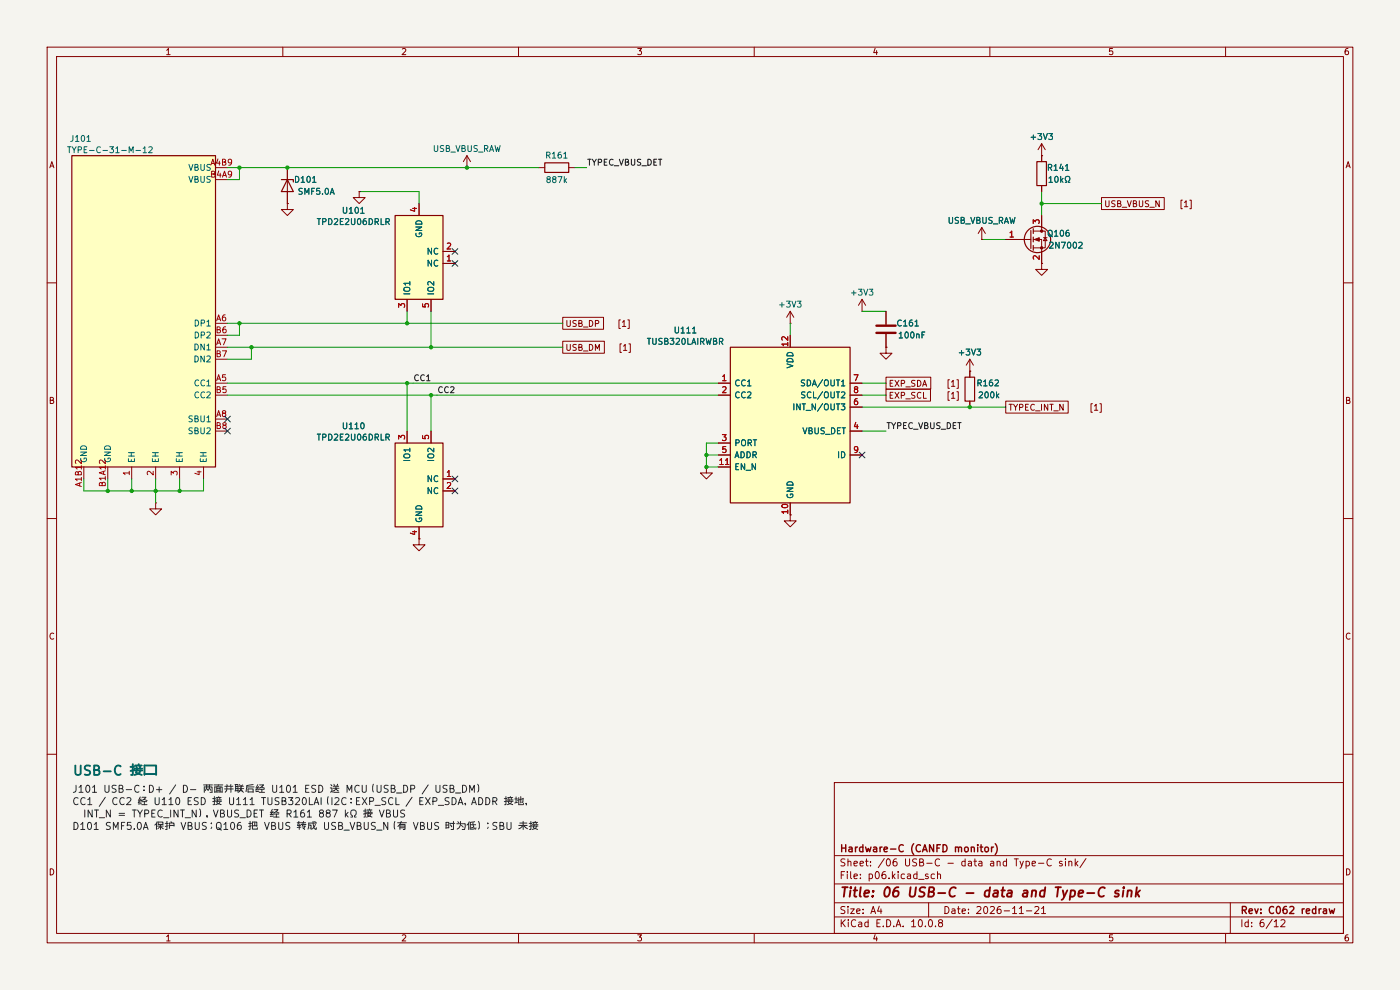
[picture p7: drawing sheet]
<svg xmlns="http://www.w3.org/2000/svg" width="297mm" height="210mm" viewBox="0 0 297 210" stroke-linecap="round" stroke-linejoin="round" font-family="sans-serif">
<path d="M0 0h297v210h-297z" fill="#f5f4ef" stroke="#f5f4ef" stroke-width=".21"/>
<g fill="none" stroke="#840000" stroke-width=".21">
<path d="M10 10h277v190h-277zM12 12h273v186h-273zM35.3 10.7l.4-.4v1.3M35.3 11.6h.8M60 10v2M85.3 10.4l.5-.1 .3 .4-.8 .9h.8M110 10v2M135.3 10.3h.8l-.4 .5 .3 .1v.6l-.2 .1-.5-.1M160 10v2M185.7 10.2l-.4 1h.9M186 10.7v.9M210 10v2"/>
<path d="M236 10.3h-.6l-.1 .6h.7v.6l-.2 .1-.5-.1M260 10v2M286 10.3l-.4 .1-.2 .2-.1 .7 .3 .3 .4-.1v-.6l-.4-.1-.3 .2M10.6 35.6l.4-1.3 .4 1.3M10.7 35.2h.6M285.6 35.6l.4-1.3 .4 1.3M285.7 35.2h.6M10 60h2M285 60h2M10.7 84.9h.5l.1-.5-.6-.1v1.3h.5l.2-.4-.3-.3M285.7 84.9h.5l.1-.5-.6-.1v1.3h.5l.2-.4-.3-.3M10 110h2"/>
<path d="M285 110h2M11.4 134.4a.58 .58 0 0 0-.8 .5 .58 .58 0 0 0 .8 .6M286.4 134.4a.58 .58 0 0 0-.8 .5 .58 .58 0 0 0 .8 .6M10 160h2M177 166h108v32h-108zM285 160h2M10.7 184.3a.66 .66 0 0 1 .7 .6 .66 .66 0 0 1-.7 .7zM35.3 198.7l.4-.4v1.3M35.3 199.6h.8M60 198v2M85.3 198.4l.5-.1 .3 .4-.8 .9h.8M110 198v2"/>
<path d="M135.3 198.3h.8l-.4 .5 .3 .1v.6l-.2 .1-.5-.1M160 198v2M177 194.5h108M177 191.5h108M177 187.5h108M177 181.5h108M178.5 195.1v1.5M178.5 185.6h.5M178.7 195.7l.6 .9M179.2 184.9h-.7v1.5M179.2 192.4l-.5-.1-.2 .1v.5l.6 .3 .1 .3-.2 .3-.6-.1M179.2 182.3l-.5-.1-.2 .1v.5l.6 .3 .1 .3-.2 .3-.6-.1"/>
<path d="M179.3 195.1l-.8 .9M179.7 184.9v.1M179.7 185.4v1M179.9 192.3v.1M179.9 182.8l.2-.1 .4 .1v.9M179.9 182.2v1.5M179.9 192.8v1M180 195.1v.1M180 195.6v1M180.5 192.8h.7l-.7 1h.7M180.5 184.9v1.3l.2 .2M181.2 185.9l.7-.1-.1-.3-.4-.1-.2 .2v.7h.6"/>
<path d="M181.2 183.2l.7-.1-.1-.3-.4-.1-.2 .2v.7h.6M181.5 195.2a.71 .71 0 0 0-1 .5 .71 .71 0 0 0 .7 .9l.3-.1M181.7 193.3l.8-.1-.1-.3-.4-.1-.3 .2 .1 .7h.6M182.2 195.7h.5l.1 .9M182.5 183.2l.7-.1-.1-.3-.4-.1-.2 .2v.7h.6M182.5 186.3v.1M182.5 185.5v.1M182.8 196h-.5l-.2 .2 .2 .4 .5-.1M183.1 193.7v.1M183.1 192.9v.1M183.6 182.7h.6M183.8 182.2v1.3l.4 .2"/>
<path d="M184.2 195.7l-.5-.1-.2 .3 .1 .6h.6M184.2 195.1v1.5M184.4 185.5l.4-.1 .3 .3-.1 .6h-.6M184.4 185.4v1.5M184.7 183.6v.1M184.7 182.8v.1M184.7 193.8l.5-1.5 .5 1.5M184.9 193.4h.7M185.7 198.2l-.4 1h.9M185.8 185l.2-.1a.8 .8 0 0 1 .6 .7 .8 .8 0 0 1-.6 .8l-.3-.6zM186 198.7v.9M186 195.8h.5"/>
<path d="M186.5 192.2l-.3 1.1h.9M186.7 195.1h-.7v1.5h.7M186.9 192.8v1M187.4 196.5v.1M187.6 182.1l-1.3 2M187.8 184.9l-.4 .1a1.01 1.01 0 0 0 0 1.4l.5-.1 .1-.5-.3-.3h-.5l-.1 .3M188.1 195.1a.76 .76 0 0 1 .9 .7 .76 .76 0 0 1-.9 .8zM188.2 182.3l.2-.1a.8 .8 0 0 1 .5 .7 .8 .8 0 0 1-.5 .8l-.4-.6zM188.6 186.3v.1M189.3 184.9v1.5M189.5 185.8l.4 .6M189.6 196.5v.1"/>
<path d="M189.9 185.4l-.6 .6M190.1 196.6l.5-1.5 .5 1.5M190.2 182.2l-.5 .1a1.01 1.01 0 0 0 0 1.4l.5-.1 .1-.5-.3-.3h-.4l-.1 .3M190.2 196.2h.8M190.5 184.9v.1M190.5 185.4v1M191.6 196.5v.1M191.9 185.5l-.4-.1-.3 .3 .1 .6h.6M192.1 182.2v1.2l.3 .3h.3l.3-.3v-1.2M192.5 185.5h.6l.1 .9M193.2 185.8h-.5l-.2 .2 .2 .4 .5-.1M193.4 195.5l.4-.4v1.5"/>
<path d="M193.4 196.6h.8M194.5 182.3l-.6-.1-.2 .1v.5l.6 .3 .2 .3-.3 .3-.6-.1M194.5 185.5l-.4-.1-.3 .3 .2 .6h.5M194.5 184.9v1.5M194.9 186.5h1.1M195 195.2l.2-.1a.8 .8 0 0 1 .5 .7 .8 .8 0 0 1-.5 .8l-.4-.6zM195.1 182.9l.6-.1 .2-.2-.1-.3-.7-.1v1.5h.6l.2-.1 .1-.4-.4-.3M196.3 196.5v.1M196.6 183.1h1.1M196.9 185.5l-.4-.1-.2 .2 .1 .2 .5 .2v.3h-.6M197 191.5v3M197.1 195.2l.2-.1a.8 .8 0 0 1 .5 .7 .8 .8 0 0 1-.5 .8l-.3-.6z"/>
<path d="M198.2 185.5l-.4-.1-.3 .3 .2 .6h.5M198.5 196.5v.1M198.9 185.5l.2-.1 .4 .1v.9M198.9 184.9v1.5M199.3 182.3a.71 .71 0 0 0-1 .5 .71 .71 0 0 0 .7 .9l.3-.1M199.4 195.7l-.3-.2 .1-.3 .2-.1 .4 .1 .1 .4-.7 .2-.1 .2 .1 .5 .2 .1h.3l.3-.3v-.3l-.3-.3M200.5 192.3a.76 .76 0 0 1 .8 .7 .76 .76 0 0 1-.8 .8zM201.1 183.1h1.1M202 192.9h.5l.1 .9M202.6 193.2h-.5l-.2 .2 .2 .4 .5-.1M203.1 192.8h.6M203.3 192.3v1.3l.4 .2"/>
<path d="M204.1 193.3l.7-.1-.1-.3-.4-.1-.2 .2 .1 .7h.5M204.7 182.8l-.4-.1-.3 .3 .2 .6h.5M204.7 182.2v1.5M205.5 193.7v.1M205.5 192.9v.1M205.5 182.8h.5l.1 .9M206.1 183.1h-.5l-.2 .2 .2 .4 .5-.1M206.6 182.7h.6M206.8 182.2v1.3l.4 .2M207.2 192.4l.6-.1 .3 .4-.9 1.1h.9M207.7 182.8h.5l.1 .9M208.3 183.1h-.5l-.2 .2 .2 .4 .5-.1"/>
<path d="M208.8 192.4l.2-.1a.8 .8 0 0 1 .6 .7 .8 .8 0 0 1-.6 .8l-.3-.6zM210 198v2M210.1 192.4l.6-.1 .3 .4-1 1.1h1M210.2 182.8h.5l.1 .9M210.8 183.1h-.5l-.2 .2 .2 .4 .5-.1M211.5 182.8l.2-.1 .4 .1 .1 .9M211.5 182.7v1M212.2 192.3l-.4 .1a1.01 1.01 0 0 0 0 1.4l.5-.1 .1-.5-.3-.3h-.4l-.2 .3M213 193.2h1.2M213.5 182.8l-.4-.1-.3 .3 .2 .6h.5M213.5 182.2v1.5M214.8 192.7l.4-.4v1.5"/>
<path d="M214.8 193.8h.9M215.2 182.2h.8M215.6 182.2v1.5M216.2 192.7l.5-.4v1.5M216.2 193.8h.9M216.4 182.7l.3 1M217.1 182.7l-.5 1.4-.2 .1M217.7 182.8l.4-.1 .3 .3-.2 .6h-.5M217.7 182.7v1.5M217.7 193.2h1.2M219 183.2l.7-.1-.1-.3-.4-.1-.2 .2v.7h.6M219.5 192.4l.6-.1 .3 .4-.9 1.1h.9"/>
<path d="M220.3 183.1h1.2M221 192.7l.4-.4v1.5M221 193.8h.8M223 182.3a.71 .71 0 0 0-1 .5 .71 .71 0 0 0 .7 .9l.3-.1M225.3 182.8l-.3-.1-.3 .2 .1 .2 .5 .2v.3h-.6M226 182.2v.1M226 182.7v1M226.7 182.8l.3-.1 .3 .1 .1 .9M226.7 182.7v1M228.1 182.2v1.5M228.2 183.1l.5 .6M228.7 182.7l-.6 .6"/>
<path d="M230.4 182.1l-1.3 2M236 198.3h-.6l-.1 .6h.7v.6l-.2 .1-.5-.1M260 198v2M261 191.5v6.5M263.5 195.1v1.5M264.8 195.7l-.4-.1-.3 .3 .1 .6h.6M264.8 195.1v1.5M265.5 196.5v.1M265.5 195.7v.1M268 195.1l-.4 .1a1.01 1.01 0 0 0 0 1.4l.5-.1 .1-.5-.3-.3h-.4l-.2 .3M269.9 195l-1.3 2M270.3 195.5l.4-.4v1.5"/>
<path d="M270.3 196.6h.9M271.7 195.2l.6-.1 .3 .4-.9 1.1h.9M285.7 184.3a.66 .66 0 0 1 .7 .6 .66 .66 0 0 1-.7 .7zM286 198.3l-.4 .1-.2 .2-.1 .8 .3 .2 .4-.1v-.6l-.4-.1-.3 .2"/>
</g>
<g fill="none" stroke="#840000" stroke-width=".3">
<path d="M178.6 179.2v1.5M178.6 179.9h.8M179.4 179.2v1.5M180.1 179.8h.6l.1 .9M181.5 179.7v1M181.9 179.7l-.4 .3M183.1 179.8l-.5-.1-.3 .3 .2 .6h.6M183.1 179.2v1.5M183.6 179.7l.3 1 .3-.7 .3 .7 .3-1M185.3 179.8h.6l.1 .9M186.7 179.7v1M187.1 179.7l-.4 .3"/>
<path d="M191.6 179.3a.71 .71 0 0 0-1 .5 .71 .71 0 0 0 .7 .9l.3-.2M193.8 179a1.72 1.72 0 0 0 0 2.3M195.3 179.3a.71 .71 0 0 0-1 .5 .71 .71 0 0 0 .7 .9l.3-.2M198.1 179.2v1.5l-.9-1.5v1.5M198.8 179.9h.5M199.5 179.2h-.7v1.5M200.1 179.2a.76 .76 0 0 1 .8 .7 .76 .76 0 0 1-.8 .8zM202.7 179.8l.2-.1 .4 .1v.9M202.7 179.7v1M203.3 179.9l.3-.2 .3 .1 .1 .9M204.8 179.8l.3-.1 .3 .3v.4l-.3 .3-.3-.1-.2-.2zM206.1 179.8l.2-.1 .3 .1 .1 .9"/>
<path d="M206.1 179.7v1M207.4 179.2v.1M207.4 179.7v1M207.9 179.7h.6M208.1 179.2v1.3l.4 .2M209.1 179.8l.3-.1 .3 .3v.4l-.3 .3-.3-.1-.2-.2zM210.3 179.7v1M210.8 179.7l-.5 .3M211.1 179a1.72 1.72 0 0 1 0 2.3M180.8 180l-.5 .1-.2 .2 .2 .4 .5-.1M186 180l-.5 .1-.2 .2 .2 .4 .5-.1M187.6 180.2l.7-.2-.1-.2-.4-.1-.2 .2v.7h.6"/>
<path d="M188.9 180.1h1.2M195.7 180.7l.5-1.5 .5 1.5M195.8 180.3h.8M263.6 193.1l.7-.1 .1-.2-.1-.4-.7-.1v1.5M263.9 193.1l.5 .7M265 193.3l.7-.2-.1-.2-.4-.1-.2 .2 .1 .7h.5M266.2 192.8l.4 1 .3-1M267.5 193.6v.2M267.5 192.9v.1M270.2 192.4a.71 .71 0 0 0-1 .5 .71 .71 0 0 0 .7 .9l.3-.2M270.9 192.4l.2-.1a.8 .8 0 0 1 .5 .7 .8 .8 0 0 1-.5 .8l-.3-.6zM272.9 192.3l-.4 .1a1.01 1.01 0 0 0 0 1.4l.5-.2 .1-.5-.3-.2h-.5l-.1 .2"/>
<path d="M273.6 192.4l.6-.1 .3 .4-.9 1.1h.9M276.3 192.8v1M276.7 192.8l-.4 .3M277.1 193.3l.7-.2v-.2l-.5-.1-.2 .2 .1 .7h.6M279.1 192.9l-.4-.1-.3 .3 .2 .6h.5M279.1 192.3v1.5M279.8 192.8v1M280.3 192.8l-.5 .3M280.8 192.9h.5l.1 .9M281.4 193.1l-.5 .1-.2 .2 .2 .4 .5-.1M282 192.8l.3 1 .3-.7 .2 .7 .3-1"/>
</g>
<g fill="none" stroke="#840000" stroke-width=".4">
<path d="M178.7 188.2h1.1M179.3 188.2l-.3 2M180.4 188.9l-.1 1.3M180.5 188.2v.2M181.1 188.9h.7M181.5 188.2l-.3 1.7 .1 .2 .4 .1M182.6 188.2l-.2 1.7 .2 .3M183.4 189.5l1-.1-.1-.4-.5-.1-.4 .3v.9h.8M185.1 190v.2M185.3 189l-.1 .2M187.9 188.4l.5-.2a1.19 1.19 0 0 1-.4 2l-.3-.2-.1-.6zM190.6 188.2a.91 .91 0 0 0-1.1 .9l-.1 .7 .2 .3a.66 .66 0 0 0 1-.3v-.4l-.1-.3a.66 .66 0 0 0-1 .3"/>
<path d="M193.2 188.2l-.2 1.6 .1 .3a.66 .66 0 0 0 1-.3l.2-1.6M196.3 188.3a.85 .85 0 0 0-1.1 .1v.6l.9 .4-.1 .6a.85 .85 0 0 1-1.1 .1M197.1 189.2l.8-.1 .2-.3-.1-.5-.8-.1-.3 2h.8l.3-.2a.53 .53 0 0 0 0-.7l-.3-.1M199 189.4h1.5M202.8 188.4a.88 .88 0 0 0-1 0 .88 .88 0 0 0-.4 1 .69 .69 0 0 0 .3 .7 .69 .69 0 0 0 .9-.1M205 189.4h1.5M209.9 189a.66 .66 0 0 0-1 .3v.5l.1 .3h.8M210 188.2l-.2 2M210.9 189h.7v1.2M211.7 189.4h-.7a.4 .4 0 0 0-.3 .4 .4 .4 0 0 0 .2 .4l.7-.1M212.4 188.9h.8M212.8 188.2l-.2 1.7v.2l.4 .1"/>
<path d="M213.8 189h.8l-.1 1.2M214.6 189.4h-.6a.4 .4 0 0 0-.4 .4 .4 .4 0 0 0 .3 .4l.7-.1M217.2 189h.7v1.2M218 189.4h-.7a.4 .4 0 0 0-.3 .4 .4 .4 0 0 0 .2 .4l.7-.1M219 189.1l.3-.2 .4 .1v1.2M219 188.9l-.2 1.3M221.6 189a.66 .66 0 0 0-.9 .3l-.1 .5 .1 .3h.8M221.7 188.2l-.2 2M223.9 188.2h1.2M224.5 188.2l-.2 2M225.5 188.9l.3 1.3M226.4 188.9l-.9 1.8-.3 .2"/>
<path d="M227.2 189h.7l.2 .3-.1 .5a.66 .66 0 0 1-1 .3M227.2 188.9l-.3 2M228.8 189.5l1-.1-.1-.4-.5-.1-.3 .3-.1 .9h.8M230.6 189.4h1.6M234.4 188.4a.88 .88 0 0 0-1 0 .88 .88 0 0 0-.4 1 .69 .69 0 0 0 .3 .7 .69 .69 0 0 0 .9-.1M237.4 189a.49 .49 0 0 0-.8 .3l.2 .2 .5 .1v.3l-.3 .3-.5-.1M238.3 188.9l-.1 1.3M238.4 188.2v.2M239.3 189.1l.3-.2 .4 .1v1.2M239.3 188.9l-.2 1.3M241.2 188.2l-.3 2M241.2 189.4l.5 .8"/>
<path d="M241.8 188.9l-.8 .7"/>
</g>
<path d="M83.8 45.7h10.2v17.8h-10.2z" fill="#ffffc2"/>
<path d="M83.8 45.7h10.2v17.8h-10.2z" fill="none" stroke="#840000" stroke-width=".25"/>
<path d="M88.9 43.2v2.5M94 55.9h2.5M94 53.3h2.5M86.4 63.5v2.5M91.4 63.5v2.5M188 66v2.8M188 70.9v2.8" fill="none" stroke="#840000" stroke-width=".21"/>
<g fill="none" stroke="#006464" stroke-width=".21">
<path d="M67.3 46.4h.7M67.7 46.4v1.2M68.4 47h.7v-.5l-.7-.1v1.2M69.7 46.4a.64 .64 0 0 1 .8 .6 .64 .64 0 0 1-.8 .6zM70.9 46.5l.5-.1 .3 .3-.8 .9h.8M72.2 47h.4M72.8 46.4h-.6v1.2h.6M72.8 44v1l.3 .2h.2l.3-.2v-1M73.3 46.5l.5-.1 .2 .3-.8 .9h.8M74.1 44.3l.4-.3v1.2M74.1 45.2h.7M74.6 46.4v1l.2 .2h.2l.3-.2v-1"/>
<path d="M75.4 44.1l.2-.1a.68 .68 0 0 1 .5 .6 .68 .68 0 0 1-.5 .6l-.3-.4zM75.9 46.5l.2-.1a.68 .68 0 0 1 .5 .6 .68 .68 0 0 1-.5 .6l-.3-.4zM76.5 44.3l.4-.3v1.2M76.5 45.2h.7M77.6 46.4h-.3l-.2 .3-.1 .7 .3 .2 .4-.1-.1-.6h-.3l-.3 .2M78.3 46.4a.64 .64 0 0 1 .7 .6 .64 .64 0 0 1-.7 .6zM79.6 47h.6v-.5l-.6-.1v1.2M79.9 47l.4 .6M80.8 46.4v1.2h.7M81.9 47h.6v-.5l-.6-.1v1.2M82.2 47l.4 .6M86.9 59.7v.8"/>
<path d="M88.2 48.2h1.3l-1.3 .7h1.3M88.3 49.5a.58 .58 0 0 0 .6 .7 .58 .58 0 0 0 .5-.8h-.5v.3M88.4 46.9a.66 .66 0 0 1 .7 0 .66 .66 0 0 1 .4 .6h-1.3zM91.5 55.2v1.3l-.7-1.3v1.3M91.5 52.6v1.3l-.7-1.3v1.3M92 59.7v.8l-.9-.8-.4 .3 .2 .5M92.9 55.3a.56 .56 0 0 0-.8 .5 .56 .56 0 0 0 .8 .5M92.9 52.8a.56 .56 0 0 0-.8 .5 .56 .56 0 0 0 .8 .5M85.7 62.3h1.2M85.9 61l.6-.1a.42 .42 0 0 1 .5 .5 .42 .42 0 0 1-.5 .4h-.4a.43 .43 0 0 1-.4-.3 .43 .43 0 0 1 .2-.5zM86.9 60.1h-1.2l.3 .4M90.7 62.3h1.3"/>
<path d="M90.9 61l.7-.1a.42 .42 0 0 1 .4 .5 .42 .42 0 0 1-.4 .4h-.4a.43 .43 0 0 1-.4-.3 .43 .43 0 0 1 .1-.5zM190.8 70.8l.3-.4v1.3M190.8 71.7h.7M191.2 68a.56 .56 0 0 0-.8 .5 .56 .56 0 0 0 .8 .5M191.7 68.3l.4-.4v1.3M191.7 69.2h.7M192.1 70.6l.2-.2a.68 .68 0 0 1 .4 .7 .68 .68 0 0 1-.4 .6l-.3-.5zM193.3 70.6l.2-.2a.68 .68 0 0 1 .4 .7 .68 .68 0 0 1-.4 .6l-.3-.5zM193.5 67.9l-.4 .1-.1 .2-.1 .7 .2 .3 .5-.2-.1-.6h-.4l-.2 .2M194.1 68.3l.4-.4v1.3M194.1 69.2h.7M194.4 71l.5-.1 .1 .8"/>
<path d="M194.4 70.9v.8M195.6 71h.4M196.2 70.4h-.6v1.3"/>
</g>
<path d="M87.5 44.2h.9M88 44v.8l-.9-.3M94.9 54.5l.4-.4v1.3M94.9 51.7l.5-.1 .2 .3-.8 .9h.8M94.9 55.4h.7M84.6 65.2v-.8l.5 .4 .1-.3h.5l.1 .1-.1 .6M89.7 64.5v.6h.6l-.1-.6h.6l.1 .1-.1 .5" fill="none" stroke="#a90000" stroke-width=".21"/>
<path d="M185.9 69.1h4.1M185.9 70.6h4.1" fill="none" stroke="#840000" stroke-width=".51"/>
<path d="M154.9 73.7h25.4v33h-25.4z" fill="#ffffc2"/>
<path d="M59.7 38.1h2.5v.5M61 38.1l1.2 2.5h-2.5zM220 34.3h2v5.1h-2zM154.9 73.7h25.4v33h-25.4zM204.7 80h2.1v5.1h-2.1z" fill="none" stroke="#840000" stroke-width=".25"/>
<g fill="none" stroke="#840000" stroke-width=".21">
<path d="M61 35.6v7.6M221 33h.1M221 30.5l-.8 1.3M221 30.5l.7 1.3M221 30.5v3.8M221 39.4v1.2M61 43.2v1.3h1.2l-1.2 1.2-1.3-1.2h1.3M61 43.2h.1M76.2 40.6v1.3h1.3l-1.3 1.3-1.3-1.3h1.3M76.2 40.6h.1M208.3 50.8h.1M208.3 48.3l-.8 1.2"/>
<path d="M208.3 48.3l.7 1.2M208.3 48.3v2.5M221 55.9v1.3h1.2l-1.2 1.2-1.3-1.2h1.3M221 55.9h.1M167.6 71.1v2.6M182.9 66h.1M182.9 63.5l-.8 1.3M182.9 63.5l.7 1.3M182.9 63.5v2.5M188 73.7v1.2h1.2l-1.2 1.3-1.3-1.3h1.3M188 73.7h.1M205.7 78.7h.1"/>
<path d="M205.7 76.2l-.7 1.3M205.7 76.2l.8 1.3M205.7 76.2v3.8M152.4 81.3h2.5M152.4 83.8h2.5M152.4 94h2.5M152.4 96.5h2.5M152.4 99.1h2.5M180.3 81.3h2.6M180.3 83.8h2.6M180.3 91.4h2.6M180.3 96.5h2.6"/>
<path d="M180.3 86.4h2.6M205.7 85.1v1.3M88.9 114.3v1.3h1.3l-1.3 1.2-1.3-1.2h1.3M88.9 114.3h.1M167.6 106.7v2.5"/>
</g>
<g fill="none" stroke="#006464" stroke-width=".21">
<path d="M62.7 37.4a.64 .64 0 0 1 .7 .6 .64 .64 0 0 1-.7 .7zM63.9 37.8l.4-.4v1.3M63.9 38.7h.7M65.2 37.5l.2-.1a.68 .68 0 0 1 .4 .6 .68 .68 0 0 1-.4 .7l-.3-.5zM66.3 37.8l.4-.4v1.3M66.3 38.7h.7M66.7 39.9h-.6v1.3M67.8 39.9h-.6v.7l.6-.1v.6l-.2 .1-.4-.1M218.7 29.1h1M219.2 28.6v1M220.2 28.3h.8l-.4 .5 .3 .1v.6l-.2 .1-.5-.1M221.3 28.3l.5 1.3 .4-1.3"/>
<path d="M222.4 35.5h.6l.1-.5-.7-.1v1.2M222.5 28.3h.8l-.4 .5 .3 .1v.6l-.2 .1-.5-.1M222.5 37.8l.4-.4v1.3M222.5 38.7h.8M222.7 35.5l.4 .6M223.6 35.2l.4-.3v1.2M223.6 36.1h.7M223.9 37.5l.2-.1a.68 .68 0 0 1 .4 .6 .68 .68 0 0 1-.4 .7l-.3-.5zM225 37.4v1.3M225.1 34.8l-.3 .9h.8M225.1 38.2l.4 .5M225.4 35.3v.8"/>
<path d="M225.5 37.8l-.5 .5M226 38.7h.3v-.3a.54 .54 0 0 1-.3-.7 .54 .54 0 0 1 .8-.2l.2 .6-.3 .3v.3h.3M226 35.2l.4-.3v1.2M226 36.1h.8M64.1 40l-.6 .1v.3l.5 .3 .1 .3-.2 .2h-.5M64.7 41.2v-1.3l.4 1 .4-1v1.3M66.1 40.6h.4M68.4 41.1v.1M69.1 40.1l.2-.2a.68 .68 0 0 1 .4 .7 .68 .68 0 0 1-.4 .6l-.3-.5zM70.1 41.2l.4-1.3 .4 1.3M70.2 40.9h.6M201.4 46.1v1l.2 .3h.2l.3-.3v-1"/>
<path d="M203.4 46.2h-.7v.4l.5 .2 .2 .3-.3 .3-.5-.1M203.9 46.7h.5l.1-.5-.6-.1v1.3h.5l.2-.4-.3-.3M204.9 47.5h.9M206 46.1l.4 1.3 .4-1.3M207.2 46.7h.6v-.5l-.6-.1v1.3h.5l.2-.4-.3-.3M208.5 46.1v1l.2 .3h.3l.2-.3v-1M210.5 46.2h-.7v.4l.6 .2 .1 .3-.3 .3-.4-.1M210.7 47.5h1M212 46.8l.6-.1 .1-.5-.7-.1v1.3M212.3 46.8l.4 .6M213.1 47.4l.4-1.3 .4 1.3M213.2 47h.6"/>
<path d="M214.2 46.1l.3 1.3 .3-.9 .2 .9 .3-1.3M137.3 71.8h.8M137.7 71.8v1.2M138.5 71.8v1l.2 .2h.3l.2-.2v-1M140.5 71.8l-.7 .1v.4l.6 .2 .1 .3-.3 .2h-.5M141 72.4l.6-.1v-.4l-.6-.1v1.2h.5l.2-.4-.3-.2M142.2 71.8h.8l-.5 .5 .4 .1v.5l-.2 .1-.5-.1M143.2 69.4v1l.3 .2h.2l.2-.2v-1M143.4 71.9l.5-.1 .3 .3-.8 .9h.8M144.5 69.7l.4-.3v1.2M144.5 70.6h.7M144.8 71.9l.1-.1a.68 .68 0 0 1 .5 .6 .68 .68 0 0 1-.5 .6l-.3-.4z"/>
<path d="M145.7 69.7l.4-.3v1.2M145.7 70.6h.7M145.9 71.8v1.2h.6M146.8 73l.4-1.2 .4 1.2M146.9 72.7h.6M146.9 69.7l.4-.3v1.2M146.9 70.6h.7M148 71.8v1.2M148.6 72.4h.6l.1-.5-.7-.1v1.2M148.9 72.4l.5 .6M149.8 71.8l.3 1.2 .2-.9 .3 .9 .3-1.2M151.4 72.4l.5-.1 .1-.4-.6-.1v1.2h.4l.3-.4-.3-.2"/>
<path d="M152.6 72.4h.6l.1-.5-.7-.1v1.2M152.9 72.4l.5 .6M166.9 77.2l1.3 .4-1.3 .4M167.1 76.2a.66 .66 0 0 1 .8-.1 .66 .66 0 0 1 .3 .7h-1.3zM167.1 74.9a.66 .66 0 0 1 .8-.1 .66 .66 0 0 1 .3 .7h-1.3zM180.6 62.1h1M181.1 61.7v.9M182.1 61.3h.8l-.4 .5 .3 .2v.5l-.2 .1-.5-.1M183.2 61.3l.5 1.3 .4-1.3M184.4 61.3h.8l-.4 .5 .3 .2v.5l-.2 .1-.5-.1M203.5 74.8h1M204 74.4v.9"/>
<path d="M205 74h.7l-.4 .5 .4 .2v.5l-.2 .1-.5-.1M206.1 74l.4 1.3 .4-1.3M207.3 74h.7l-.4 .5 .4 .2v.5l-.2 .1-.5-.1M155.9 97.1l.4-1.3 .5 1.3M156 96.7h.6M156.1 94l.6-.1 .1-.5-.7-.1v1.3M156.1 99h.4M156.7 98.4h-.6v1.2h.6M156.8 80.7a.56 .56 0 0 0-.8 .5 .56 .56 0 0 0 .8 .5M156.8 83.3a.56 .56 0 0 0-.8 .5 .56 .56 0 0 0 .8 .5M157.2 95.8a.64 .64 0 0 1 .7 .7 .64 .64 0 0 1-.7 .6zM157.4 93.5l.2-.2a.43 .43 0 0 1 .6 .4v.4a.42 .42 0 0 1-.5 .5 .42 .42 0 0 1-.4-.5z"/>
<path d="M158 98.4v1.2l-.7-1.2v1.2M158.1 80.7a.56 .56 0 0 0-.8 .5 .56 .56 0 0 0 .8 .5M158.1 83.3a.56 .56 0 0 0-.8 .5 .56 .56 0 0 0 .8 .5M158.3 99.8h.9M158.5 95.8a.64 .64 0 0 1 .7 .7 .64 .64 0 0 1-.7 .6zM158.6 81l.3-.4v1.3M158.6 83.3l.5-.2 .2 .4-.8 .9h.8M158.6 81.9h.7M158.7 94l.6-.1 .1-.5-.7-.1v1.3M159 94l.4 .6M159.7 96.5l.6-.1 .1-.4-.7-.2v1.3M159.8 93.3h.7"/>
<path d="M160 96.5l.5 .6M160.2 93.3v1.3M160.3 98.4v1.2l-.7-1.2v1.2M168.4 85.7v1.2M169.7 85.7v1.2l-.7-1.2v1.2M170.2 85.7h.7M170.3 90.7l.5 1.3 .4-1.3M170.5 85.7v1.2M170.7 80.7h-.7v.4l.6 .2 .1 .3-.2 .3-.5-.1M170.8 83.2l-.7 .1v.3l.5 .3 .2 .3-.3 .2-.5-.1M171 87.1h1M171.3 80.6a.64 .64 0 0 1 .7 .6 .64 .64 0 0 1-.7 .7z"/>
<path d="M171.6 91.4l.6-.1v-.4l-.6-.2v1.3h.5l.2-.4-.3-.2M172 83.3a.56 .56 0 0 0-.8 .5 .56 .56 0 0 0 .8 .5M172.3 81.9l.5-1.3 .4 1.3M172.5 81.5h.6M172.6 83.1v1.3h.6M172.9 90.7v1.1l.2 .2h.3l.2-.2v-1.1M173 85.7v1.2l-.7-1.2v1.2M174.5 85.6l-1.1 1.6M174.5 80.5l-1.1 1.7M174.5 83.1l-1.1 1.6M174.9 90.8l-.7 .1v.3l.6 .3 .1 .3-.3 .2h-.4M174.9 85.9l.3-.2a.43 .43 0 0 1 .5 .4v.4a.42 .42 0 0 1-.4 .5 .42 .42 0 0 1-.4-.5z"/>
<path d="M174.9 80.8l.3-.2a.43 .43 0 0 1 .5 .4v.4a.42 .42 0 0 1-.4 .5 .42 .42 0 0 1-.4-.5zM174.9 83.3l.3-.2a.43 .43 0 0 1 .5 .5v.4a.42 .42 0 0 1-.4 .4 .42 .42 0 0 1-.4-.4zM175.1 92.1h1M176.3 85.7v1l.2 .2h.3l.2-.2v-1M176.3 80.6v1l.2 .3h.3l.2-.3v-1M176.3 83.1v1.1l.2 .2h.3l.2-.2v-1.1M176.4 90.7a.64 .64 0 0 1 .7 .7 .64 .64 0 0 1-.7 .6zM177.4 85.7h.7M177.4 80.6h.7M177.4 83.1h.7M177.7 91.4h.4M177.8 85.7v1.2"/>
<path d="M177.8 80.6v1.3M177.8 83.1v1.3M177.9 95.8v1.3M178.3 90.7h-.6v1.3h.6M178.4 85.7h.8l-.4 .5 .4 .1v.5l-.2 .1-.6-.1M178.5 81l.4-.4v1.3M178.5 81.9h.7M178.5 95.8a.64 .64 0 0 1 .7 .7 .64 .64 0 0 1-.7 .6zM178.5 83.3l.5-.2 .2 .4-.8 .9h.8M178.6 90.7h.8M179 90.7v1.3M207.5 81.3l.6-.1v-.5l-.6-.1v1.3"/>
<path d="M207.7 83.3l.5-.2 .2 .4-.7 .9h.7M207.8 81.3l.4 .6M208.7 81l.3-.4v1.3M208.7 81.9h.7M209.1 83.3l.1-.2a.68 .68 0 0 1 .5 .7 .68 .68 0 0 1-.5 .6l-.3-.5zM210.3 83.3l.1-.2a.68 .68 0 0 1 .5 .7 .68 .68 0 0 1-.5 .6l-.3-.5zM210.5 80.6h-.4l-.2 .3v.7l.2 .3 .4-.2v-.6h-.4l-.2 .2M211.1 80.7l.5-.1 .2 .4-.8 .9h.8M211.4 83.1v1.3M211.5 83.9l.4 .5M211.9 83.6l-.5 .4M166.9 103.5h1.3l-1.3 .7h1.3"/>
<path d="M167 104.9a.58 .58 0 0 0 .6 .7 .58 .58 0 0 0 .5-.8h-.4v.2M167.1 102.3a.66 .66 0 0 1 .8-.1 .66 .66 0 0 1 .3 .7h-1.3z"/>
</g>
<g fill="none" stroke="#a90000" stroke-width=".21">
<path d="M153.3 79.9l.4-.4v1.3M167.1 73h-1.2l.3 .4M167.1 71.4v.8l-.9-.8-.3 .3 .1 .4M167.1 72.6v.8M181.2 79.5h.8l-.5 1.3M152.7 97.6l.4-.3v1.2M152.7 98.5h.7M153.2 92.2h.8l-.4 .5 .4 .1v.5l-.2 .2-.6-.2M153.3 82.2l.5-.2 .2 .4-.8 .9h.8M153.3 80.8h.7M153.9 97.6l.4-.3v1.2M153.9 98.5h.7"/>
<path d="M154 94.7h-.6l-.1 .6h.6l.1 .6-.2 .1-.5-.1M181.5 82.6l-.3-.3 .1-.1 .6-.1v.4l-.7 .3 .1 .4 .2 .1h.2l.3-.2v-.3l-.3-.2M181.5 89.6l-.3 .9h.8M181.9 84.6h-.4l-.2 .3-.1 .7 .3 .2 .4-.1v-.6h-.4l-.3 .2M181.9 90.1v.8M182 95.3l-.3 .2h-.3l-.1-.6 .4-.2 .3 .3-.1 .7-.2 .2-.3 .1M165.9 107.2a.75 .75 0 0 1 1.2 .2 .72 .72 0 0 1-1.2-.1zM167.1 108.6h-1.2l.3 .3M167.1 108.2v.7"/>
</g>
<path d="M83.8 94h10.2v17.8h-10.2z" fill="#ffffc2"/>
<g fill="none" stroke="#840000" stroke-width=".25">
<path d="M218.7 48.9v3.8M219.2 48.5v1M219.2 50.3v1M219.2 52.1v1M83.8 94h10.2v17.8h-10.2z"/>
<circle cx="220.1" cy="50.8" r="2.79"/>
</g>
<g fill="none" stroke="#840000" stroke-width=".21">
<path d="M213.4 50.8h5.3M219.2 49h2.5v3.6h-2.5M219.2 50.8h1.8v5.1M221 45.7v3.3M221.4 50.4h.7M221.7 50.4l.4 .7h-.7zM167.6 68.6h.1M167.6 66l-.7 1.3M167.6 66l.8 1.3M167.6 66v2.6M86.4 91.4v2.6M91.4 91.4v2.6"/>
<path d="M88.9 111.8v2.5M94 101.6h2.5M94 104.1h2.5"/>
</g>
<g fill="none" stroke="#006464" stroke-width=".21">
<path d="M222.4 49l.3-.2a.43 .43 0 0 1 .5 .5v.4a.42 .42 0 0 1-.4 .4 .42 .42 0 0 1-.4-.4zM222.6 49.8l.7 .4M222.7 51.5l.5-.1 .2 .3-.8 .9h.8M223.7 49.2l.4-.4v1.3M223.7 50.1h.7M224.7 51.4v1.2l-.7-1.2v1.2M225 49l.2-.2a.68 .68 0 0 1 .5 .7 .68 .68 0 0 1-.5 .6l-.3-.5zM225.2 51.4h.8l-.5 1.2M226.6 51.5l.1-.1a.68 .68 0 0 1 .5 .6 .68 .68 0 0 1-.5 .6l-.3-.4zM226.7 48.8l-.3 .1-.2 .2-.1 .8 .3 .2 .4-.1-.1-.6-.3-.1-.3 .3M227.8 51.5l.2-.1a.68 .68 0 0 1 .4 .6 .68 .68 0 0 1-.4 .6l-.3-.4zM228.9 51.5l.4-.1 .3 .3-.8 .9h.8"/>
<path d="M165.4 64.7h1M165.9 64.2v1M166.9 63.9h.7l-.4 .5 .4 .1v.5l-.2 .2-.5-.2M168 63.9l.4 1.3 .4-1.3M169.2 63.9h.7l-.4 .5 .4 .1v.5l-.2 .2-.5-.2M67.3 92.1h.7M67.7 92.1v1.3M68.4 92.8l.7-.1v-.5l-.7-.1v1.3M69.7 92.1a.64 .64 0 0 1 .8 .6 .64 .64 0 0 1-.8 .7zM70.9 92.2l.5-.1 .3 .4-.8 .9h.8M72.2 92.7h.4M72.8 92.1h-.6v1.3h.6"/>
<path d="M72.8 89.7v1l.3 .3h.2l.3-.3v-1M73.3 92.2l.5-.1 .2 .4-.8 .9h.8M74.1 90.1l.4-.4v1.3M74.1 91h.7M74.6 92.1v1l.2 .3h.2l.3-.3v-1M75.3 90.1l.4-.4v1.3M75.3 91h.7M75.9 92.2l.2-.1a.68 .68 0 0 1 .5 .6 .68 .68 0 0 1-.5 .7l-.3-.5zM76.6 89.8l.2-.1a.68 .68 0 0 1 .5 .6 .68 .68 0 0 1-.5 .7l-.3-.5zM77.6 92.1l-.3 .1-.2 .2-.1 .7 .3 .3 .4-.2-.1-.6h-.3l-.3 .2M78.3 92.1a.64 .64 0 0 1 .7 .6 .64 .64 0 0 1-.7 .7zM79.6 92.8l.6-.1v-.5l-.6-.1v1.3"/>
<path d="M79.9 92.8l.4 .6M80.8 92.1v1.3h.7M81.9 92.8l.6-.1v-.5l-.6-.1v1.3M82.2 92.8l.4 .6M85.7 97.7h1.2M85.9 96.4l.6-.1a.42 .42 0 0 1 .5 .4 .42 .42 0 0 1-.5 .4h-.4a.43 .43 0 0 1-.4-.3 .43 .43 0 0 1 .2-.4zM86.9 95.4h-1.2l.3 .4M86.9 95.1v.7M90.7 97.7h1.3M90.9 96.4l.7-.1a.42 .42 0 0 1 .4 .4 .42 .42 0 0 1-.4 .4h-.4a.43 .43 0 0 1-.4-.3 .43 .43 0 0 1 .1-.4zM92 95.1v.8l-.9-.8-.4 .2 .2 .5M88.2 108.6h1.3l-1.3 .7h1.3"/>
<path d="M88.3 109.9a.58 .58 0 0 0 .6 .8 .58 .58 0 0 0 .5-.8h-.5v.2M88.4 107.4a.66 .66 0 0 1 .7-.1 .66 .66 0 0 1 .4 .7h-1.3zM91.5 100.9v1.3l-.7-1.3v1.3M91.5 103.4v1.3l-.7-1.3v1.3M92.9 101a.56 .56 0 0 0-.8 .5 .56 .56 0 0 0 .8 .6M92.9 103.6a.56 .56 0 0 0-.8 .5 .56 .56 0 0 0 .8 .5"/>
</g>
<path d="M214.3 49.4l.3-.4v1.3M214.3 50.3h.7M219.2 47.4v-.8l.5 .5 .1-.4h.5l.2 .2-.2 .5M220.5 54.2v.8l-.9-.8-.4 .3 .1 .5M84.6 93.1v-.8l.5 .5 .1-.4h.5l.1 .2-.1 .5M89.7 92.4v.6l.6 .1-.1-.6 .6-.1 .1 .2-.1 .5M87.5 112.8h.9M88 112.6v.8l-.9-.3M94.9 100.2l.4-.4v1.3M94.9 102.5l.5-.1 .2 .3-.8 .9h.8M94.9 101.1h.7" fill="none" stroke="#a90000" stroke-width=".21"/>
<g fill="#840000" stroke="#840000" stroke-width=".21">
<path d="M219.5 50.8l1-.4v.8z"/>
<circle cx="221" cy="49" r=".25"/>
<circle cx="221" cy="52.6" r=".25"/>
</g>
<path d="M15.2 33h30.5v66.1h-30.5z" fill="#ffffc2"/>
<path d="M15.2 33h30.5v66.1h-30.5zM115.6 34.5h5v2.1h-5z" fill="none" stroke="#840000" stroke-width=".25"/>
<g fill="none" stroke="#840000" stroke-width=".21">
<path d="M45.7 35.6h2.6M45.7 38.1h2.6M61 35.6v2.5M99.1 35.6h.1M99.1 33l-.8 1.3M99.1 33l.7 1.3M99.1 33v2.6M114.3 35.6h1.3M120.6 35.6h1.3M221 33h.1M221 33v1.3M221 39.4v1.2"/>
<path d="M61 43.2h.1M61 40.6v2.6M76.2 40.6h.1M88.9 43.2v2.5M94 55.9h2.5M94 53.3h2.5M208.3 50.8h.1M213.4 50.8h2.5M221 55.9h.1M221 45.7v2.6M221 53.3v2.6M233.7 41.9h13.3v2.6h-13.3z"/>
<path d="M234.6 42.6v1l.2 .3h.2l.3-.3v-1M236.6 42.6l-.7 .1v.4l.5 .2 .2 .3-.3 .3-.5-.1M237.1 43.2l.5-.1 .1-.4-.6-.1v1.3h.5l.2-.5-.3-.2M238.1 44h.9M239.2 42.6l.4 1.3 .4-1.3M240.4 43.2l.6-.1v-.4l-.6-.1v1.3h.5l.3-.5-.4-.2M241.7 42.6v1l.2 .3h.3l.2-.3v-1M243.7 42.6l-.7 .1v.4l.6 .2 .1 .3-.3 .3-.4-.1M243.9 44h1M245.9 42.6v1.3l-.7-1.3v1.3M250.8 42.5h-.3v1.8h.3M251.3 42.9l.3-.3v1.3"/>
<path d="M251.3 43.9h.7M252.4 42.5h.3v1.8h-.3M45.7 68.6h2.6M45.7 73.7h2.6M45.7 71.1h2.6M45.7 76.2h2.6M86.4 63.5v2.5M91.4 63.5v2.5M119.4 72.4h8.8v2.5h-8.8zM119.4 67.3h8.6v2.6h-8.6zM120.3 73.1v1l.2 .2h.2l.3-.2v-1M120.3 68v1l.2 .3h.2l.3-.3v-1"/>
<path d="M122.3 73.1l-.7 .1v.3l.5 .3 .2 .3-.3 .2h-.5M122.3 68l-.7 .1v.4l.5 .2 .2 .3-.3 .3-.5-.1M122.8 73.7l.5-.1 .1-.4-.6-.1v1.2h.5l.2-.4-.3-.2M122.8 68.6l.5-.1 .1-.4-.6-.1v1.3h.5l.2-.5-.3-.2M123.8 74.5h.9M123.8 69.4h.9M125 73.1a.64 .64 0 0 1 .8 .6 .64 .64 0 0 1-.8 .6zM125 68a.64 .64 0 0 1 .8 .6 .64 .64 0 0 1-.8 .7zM126.3 74.3v-1.2l.4 .9 .5-.9v1.2M126.3 68.6h.6l.1-.5-.7-.1v1.3M131.6 67.9h-.3v1.8h.3M131.8 72.9h-.3v1.9h.3"/>
<path d="M132 68.3l.4-.3v1.3M132 69.3h.8M132.3 73.4l.3-.3v1.2M132.3 74.3h.7M133.2 67.9h.3v1.8h-.3M133.4 72.9h.3v1.9h-.3M167.6 71.1v2.6M188 73.7h.1M188 66v2.8M188 70.9v2.8M205.7 78.7h.1M205.7 78.7v1.3"/>
<path d="M17.8 99.1v2.5M22.9 99.1v2.5M27.9 99.1v2.5M33 99.1v2.5M38.1 99.1v2.5M43.2 99.1v2.5M45.7 81.3h2.6M45.7 88.9h2.6M45.7 83.8h2.6M45.7 91.4h2.6M86.4 91.4v2.6M91.4 91.4v2.6"/>
<path d="M149.9 99.1v1.2h1.2l-1.2 1.3-1.3-1.3h1.3M149.9 99.1h.1M152.4 81.3h2.5M152.4 83.8h2.5M152.4 94h2.5M152.4 96.5h2.5M152.4 99.1h2.5M180.3 81.3h2.6M180.3 83.8h2.6M180.3 91.4h2.6M180.3 86.4h2.6M180.3 96.5h2.6"/>
<path d="M188 82.5h9.4v2.6h-9.4zM188 80h9.5v2.6h-9.5zM188.8 81.3h.5M188.8 83.8h.5M189.4 83.2h-.6v1.3h.6M189.4 80.7h-.6v1.3h.6M189.9 83.2l.8 1.3M189.9 80.7l.8 1.3M190.7 83.2l-.8 1.3M190.7 80.7l-.8 1.3M191.2 83.9l.6-.1 .1-.5-.7-.1v1.3M191.2 81.3h.6l.1-.5-.7-.1v1.3"/>
<path d="M192.2 84.6h.9M192.2 82.1h.9M194.1 83.3h-.7v.4l.6 .2 .1 .3-.2 .3-.5-.1M194.1 80.7l-.7 .1v.4l.6 .2 .1 .3-.2 .3-.5-.1M194.6 80.7a.64 .64 0 0 1 .8 .6 .64 .64 0 0 1-.8 .7zM195.4 83.3a.56 .56 0 0 0-.8 .6 .56 .56 0 0 0 .8 .5M195.7 82l.5-1.3 .4 1.3M195.9 81.6h.6M195.9 83.2v1.3h.6M201.4 83.1h-.3v1.8h.3M201.4 80.6h-.3v1.8h.3M201.8 83.6l.4-.4v1.3"/>
<path d="M201.8 81l.4-.3v1.3M201.8 84.5h.8M201.8 82h.8M203 83.1h.3v1.8h-.3M203 80.6h.3v1.8h-.3M205.7 85.1v1.3M213.4 85.1h13.2v2.5h-13.2zM214.1 85.8h.7M214.4 85.8v1.2M215 85.8l.4 .6 .5-.6M215.4 86.4v.6M216.3 86.4h.6l.1-.5-.7-.1v1.2"/>
<path d="M217.6 86.4h.4M218.2 85.8h-.6v1.2h.6M219.4 85.9a.56 .56 0 0 0-.8 .5 .56 .56 0 0 0 .8 .5M219.7 87.2h.9M221 85.8v1.2M222.3 85.8v1.2l-.7-1.2v1.2M222.7 85.8h.7M223.1 85.8v1.2M223.6 87.2h.9M225.5 85.8v1.2l-.7-1.2v1.2M231.8 85.6h-.4v1.9h.4M232.2 86.1l.3-.3v1.2"/>
<path d="M232.2 87h.7M233.3 85.6h.3v1.9h-.3M33 106.7v1.3h1.3l-1.3 1.2-1.3-1.2h1.3M33 106.7h.1M88.9 114.3h.1M88.9 111.8v2.5M94 101.6h2.5M94 104.1h2.5M167.6 109.2v1.3h1.3l-1.3 1.3-1.2-1.3h1.2M167.6 109.2h.1M167.6 106.7v2.5"/>
</g>
<g fill="none" stroke="#006464" stroke-width=".21">
<path d="M14.3 31.1h.8M14.7 31.1v1.3M15.3 31.1l.4 .7 .5-.7M15.5 28.7l-.1 1.1-.4 .2M15.7 31.8v.6M16 29.1l.4-.4v1.3M16 30h.7M16.6 31.8l.6-.1v-.4l-.6-.2v1.3M17.4 28.8l.1-.1a.68 .68 0 0 1 .5 .7 .68 .68 0 0 1-.5 .6 .84 .84 0 0 1-.1-1.2zM17.8 31.7h.5M18.4 29.1l.4-.4v1.3M18.4 30h.8"/>
<path d="M18.5 31.1h-.7v1.3h.7M19 31.9h1M21.3 31.3a.56 .56 0 0 0-.8 .5 .56 .56 0 0 0 .8 .5M21.8 31.9h1M23.3 31.1h.8l-.4 .5 .3 .1v.6l-.2 .1-.5-.1M24.6 31.5l.3-.4v1.3M24.6 32.4h.7M25.8 31.9h1M27.4 32.4v-1.3l.4 .9 .4-.9v1.3M28.9 31.9h.9M30.4 31.5l.3-.4v1.3M30.4 32.4h.7"/>
<path d="M31.6 31.3l.5-.2 .2 .4-.8 .9h.8M40.1 34.9l.4 1.2 .4-1.2M40.1 37.4l.4 1.3 .4-1.3M41.4 35.5l.5-.1 .1-.4-.6-.1v1.2h.4l.3-.4-.3-.2M41.4 38h.5l.1-.5-.6-.1v1.3h.4l.3-.4-.3-.3M42.6 34.9v1l.3 .2h.2l.2-.2v-1M42.6 37.4v1l.3 .3h.2l.2-.3v-1M44.6 34.9l-.6 .1v.4l.5 .2 .1 .3-.2 .2h-.5M44.6 37.5h-.6v.4l.5 .2 .1 .3-.2 .3-.5-.1M62.7 37.4a.64 .64 0 0 1 .7 .6 .64 .64 0 0 1-.7 .7zM63.9 37.8l.4-.4v1.3M63.9 38.7h.7"/>
<path d="M65.2 37.5l.2-.1a.68 .68 0 0 1 .4 .6 .68 .68 0 0 1-.4 .7l-.3-.5zM66.3 37.8l.4-.4v1.3M66.3 38.7h.7M66.7 39.9h-.6v1.3M67.8 39.9h-.6v.7l.6-.1v.6l-.2 .1-.4-.1M92.1 30.9v1l.3 .2h.2l.3-.2v-1M94.1 30.9l-.6 .1v.4l.5 .2 .1 .3-.2 .2h-.5M94.7 31.5l.5-.1 .1-.4-.6-.1v1.2h.5l.2-.4-.3-.2M95.6 32.3h1M96.7 30.9l.5 1.2 .4-1.2M98 31.5l.5-.1 .1-.4-.6-.1v1.2h.5l.2-.4-.3-.2M99.3 30.9v1l.2 .2h.3l.2-.2v-1"/>
<path d="M101.3 30.9l-.7 .1v.4l.5 .2 .2 .3-.3 .2h-.5M101.5 32.3h1M102.8 31.5h.6v-.5l-.6-.1v1.2M103.1 31.5l.4 .6M103.9 32.1l.4-1.2 .4 1.2M104 31.8h.6M105 30.9l.3 1.2 .3-.9 .2 .9 .3-1.2M116 32.9h.6v-.5l-.6-.1v1.2M116.3 32.9l.4 .6M116.3 38l-.3-.2 .1-.2 .5-.1 .1 .4-.7 .4 .1 .3 .2 .1h.2l.2-.2v-.2l-.2-.3M117.2 32.6l.3-.3v1.2M117.2 33.5h.7"/>
<path d="M117.5 38l-.3-.2 .1-.2 .5-.1 .1 .4-.7 .4 .1 .3 .2 .1h.2l.3-.2v-.2l-.3-.3M118.4 37.5h.8l-.5 1.2M119 32.3h-.4l-.2 .3v.7l.2 .2 .4-.1v-.6h-.4l-.2 .2M119.6 32.6l.4-.3v1.2M119.6 33.5h.7M119.7 37.5v1.2M119.8 38.3l.4 .4M120.2 37.9l-.5 .5M218.7 29.1h1M219.2 28.6v1M220.2 28.3h.8l-.4 .5 .3 .1v.6l-.2 .1-.5-.1M221.3 28.3l.5 1.3 .4-1.3"/>
<path d="M222.4 35.5h.6l.1-.5-.7-.1v1.2M222.5 28.3h.8l-.4 .5 .3 .1v.6l-.2 .1-.5-.1M222.5 37.8l.4-.4v1.3M222.5 38.7h.8M222.7 35.5l.4 .6M223.6 35.2l.4-.3v1.2M223.6 36.1h.7M223.9 37.5l.2-.1a.68 .68 0 0 1 .4 .6 .68 .68 0 0 1-.4 .7l-.3-.5zM225 37.4v1.3M225.1 34.8l-.3 .9h.8M225.1 38.2l.4 .5M225.4 35.3v.8"/>
<path d="M225.5 37.8l-.5 .5M226 38.7h.3v-.3a.54 .54 0 0 1-.3-.7 .54 .54 0 0 1 .8-.2l.2 .6-.3 .3v.3h.3M226 35.2l.4-.3v1.2M226 36.1h.8M64.1 40l-.6 .1v.3l.5 .3 .1 .3-.2 .2h-.5M64.7 41.2v-1.3l.4 1 .4-1v1.3M66.1 40.6h.4M67.3 46.4h.7M67.7 46.4v1.2M68.4 41.1v.1M68.4 47h.7v-.5l-.7-.1v1.2M69.1 40.1l.2-.2a.68 .68 0 0 1 .4 .7 .68 .68 0 0 1-.4 .6l-.3-.5z"/>
<path d="M69.7 46.4a.64 .64 0 0 1 .8 .6 .64 .64 0 0 1-.8 .6zM70.1 41.2l.4-1.3 .4 1.3M70.2 40.9h.6M70.9 46.5l.5-.1 .3 .3-.8 .9h.8M72.2 47h.4M72.8 46.4h-.6v1.2h.6M72.8 44v1l.3 .2h.2l.3-.2v-1M73.3 46.5l.5-.1 .2 .3-.8 .9h.8M74.1 44.3l.4-.3v1.2M74.1 45.2h.7M74.6 46.4v1l.2 .2h.2l.3-.2v-1M75.4 44.1l.2-.1a.68 .68 0 0 1 .5 .6 .68 .68 0 0 1-.5 .6l-.3-.4z"/>
<path d="M75.9 46.5l.2-.1a.68 .68 0 0 1 .5 .6 .68 .68 0 0 1-.5 .6l-.3-.4zM76.5 44.3l.4-.3v1.2M76.5 45.2h.7M77.6 46.4h-.3l-.2 .3-.1 .7 .3 .2 .4-.1-.1-.6h-.3l-.3 .2M78.3 46.4a.64 .64 0 0 1 .7 .6 .64 .64 0 0 1-.7 .6zM79.6 47h.6v-.5l-.6-.1v1.2M79.9 47l.4 .6M80.8 46.4v1.2h.7M81.9 47h.6v-.5l-.6-.1v1.2M82.2 47l.4 .6M86.9 59.7v.8M88.2 48.2h1.3l-1.3 .7h1.3"/>
<path d="M88.3 49.5a.58 .58 0 0 0 .6 .7 .58 .58 0 0 0 .5-.8h-.5v.3M88.4 46.9a.66 .66 0 0 1 .7 0 .66 .66 0 0 1 .4 .6h-1.3zM91.5 55.2v1.3l-.7-1.3v1.3M91.5 52.6v1.3l-.7-1.3v1.3M92 59.7v.8l-.9-.8-.4 .3 .2 .5M92.9 55.3a.56 .56 0 0 0-.8 .5 .56 .56 0 0 0 .8 .5M92.9 52.8a.56 .56 0 0 0-.8 .5 .56 .56 0 0 0 .8 .5M201.4 46.1v1l.2 .3h.2l.3-.3v-1M203.4 46.2h-.7v.4l.5 .2 .2 .3-.3 .3-.5-.1M203.9 46.7h.5l.1-.5-.6-.1v1.3h.5l.2-.4-.3-.3M204.9 47.5h.9M206 46.1l.4 1.3 .4-1.3"/>
<path d="M207.2 46.7h.6v-.5l-.6-.1v1.3h.5l.2-.4-.3-.3M208.5 46.1v1l.2 .3h.3l.2-.3v-1M210.5 46.2h-.7v.4l.6 .2 .1 .3-.3 .3-.4-.1M210.7 47.5h1M212 46.8l.6-.1 .1-.5-.7-.1v1.3M212.3 46.8l.4 .6M213.1 47.4l.4-1.3 .4 1.3M213.2 47h.6M214.2 46.1l.3 1.3 .3-.9 .2 .9 .3-1.3M222.4 49l.3-.2a.43 .43 0 0 1 .5 .5v.4a.42 .42 0 0 1-.4 .4 .42 .42 0 0 1-.4-.4zM222.6 49.8l.7 .4M222.7 51.5l.5-.1 .2 .3-.8 .9h.8"/>
<path d="M223.7 49.2l.4-.4v1.3M223.7 50.1h.7M224.7 51.4v1.2l-.7-1.2v1.2M225 49l.2-.2a.68 .68 0 0 1 .5 .7 .68 .68 0 0 1-.5 .6l-.3-.5zM225.2 51.4h.8l-.5 1.2M226.6 51.5l.1-.1a.68 .68 0 0 1 .5 .6 .68 .68 0 0 1-.5 .6l-.3-.4zM226.7 48.8l-.3 .1-.2 .2-.1 .8 .3 .2 .4-.1-.1-.6-.3-.1-.3 .3M227.8 51.5l.2-.1a.68 .68 0 0 1 .4 .6 .68 .68 0 0 1-.4 .6l-.3-.4zM228.9 51.5l.4-.1 .3 .3-.8 .9h.8M41.4 73a.64 .64 0 0 1 .7 .6 .64 .64 0 0 1-.7 .6zM41.4 75.5a.64 .64 0 0 1 .7 .6 .64 .64 0 0 1-.7 .7zM41.4 67.9a.64 .64 0 0 1 .7 .6 .64 .64 0 0 1-.7 .7z"/>
<path d="M41.4 70.4a.64 .64 0 0 1 .7 .7 .64 .64 0 0 1-.7 .6zM42.7 68.6l.6-.1v-.5l-.6-.1v1.3M42.7 71.1l.6-.1v-.4l-.6-.2v1.3M43.3 73v1.2l-.7-1.2v1.2M43.3 75.5v1.3l-.7-1.3v1.3M43.9 73.3l.4-.3v1.2M43.9 75.6l.5-.1 .2 .4-.8 .9h.8M43.9 74.2h.7M43.9 68.3l.4-.4v1.3M43.9 70.6l.5-.2 .2 .4-.8 .9h.8M43.9 69.2h.7M85.7 62.3h1.2"/>
<path d="M85.9 61l.6-.1a.42 .42 0 0 1 .5 .5 .42 .42 0 0 1-.5 .4h-.4a.43 .43 0 0 1-.4-.3 .43 .43 0 0 1 .2-.5zM86.9 60.1h-1.2l.3 .4M90.7 62.3h1.3M90.9 61l.7-.1a.42 .42 0 0 1 .4 .5 .42 .42 0 0 1-.4 .4h-.4a.43 .43 0 0 1-.4-.3 .43 .43 0 0 1 .1-.5zM137.3 71.8h.8M137.7 71.8v1.2M138.5 71.8v1l.2 .2h.3l.2-.2v-1M140.5 71.8l-.7 .1v.4l.6 .2 .1 .3-.3 .2h-.5M141 72.4l.6-.1v-.4l-.6-.1v1.2h.5l.2-.4-.3-.2M142.2 71.8h.8l-.5 .5 .4 .1v.5l-.2 .1-.5-.1M143.2 69.4v1l.3 .2h.2l.2-.2v-1M143.4 71.9l.5-.1 .3 .3-.8 .9h.8"/>
<path d="M144.5 69.7l.4-.3v1.2M144.5 70.6h.7M144.8 71.9l.1-.1a.68 .68 0 0 1 .5 .6 .68 .68 0 0 1-.5 .6l-.3-.4zM145.7 69.7l.4-.3v1.2M145.7 70.6h.7M145.9 71.8v1.2h.6M146.8 73l.4-1.2 .4 1.2M146.9 72.7h.6M146.9 69.7l.4-.3v1.2M146.9 70.6h.7M148 71.8v1.2M148.6 72.4h.6l.1-.5-.7-.1v1.2"/>
<path d="M148.9 72.4l.5 .6M149.8 71.8l.3 1.2 .2-.9 .3 .9 .3-1.2M151.4 72.4l.5-.1 .1-.4-.6-.1v1.2h.4l.3-.4-.3-.2M152.6 72.4h.6l.1-.5-.7-.1v1.2M152.9 72.4l.5 .6M166.9 77.2l1.3 .4-1.3 .4M167.1 76.2a.66 .66 0 0 1 .8-.1 .66 .66 0 0 1 .3 .7h-1.3zM167.1 74.9a.66 .66 0 0 1 .8-.1 .66 .66 0 0 1 .3 .7h-1.3zM190.8 70.8l.3-.4v1.3M190.8 71.7h.7M191.2 68a.56 .56 0 0 0-.8 .5 .56 .56 0 0 0 .8 .5M191.7 68.3l.4-.4v1.3"/>
<path d="M191.7 69.2h.7M192.1 70.6l.2-.2a.68 .68 0 0 1 .4 .7 .68 .68 0 0 1-.4 .6l-.3-.5zM193.3 70.6l.2-.2a.68 .68 0 0 1 .4 .7 .68 .68 0 0 1-.4 .6l-.3-.5zM193.5 67.9l-.4 .1-.1 .2-.1 .7 .2 .3 .5-.2-.1-.6h-.4l-.2 .2M194.1 68.3l.4-.4v1.3M194.1 69.2h.7M194.4 71l.5-.1 .1 .8M194.4 70.9v.8M195.6 71h.4M196.2 70.4h-.6v1.3M203.5 74.8h1M204 74.4v.9"/>
<path d="M205 74h.7l-.4 .5 .4 .2v.5l-.2 .1-.5-.1M206.1 74l.4 1.3 .4-1.3M207.3 74h.7l-.4 .5 .4 .2v.5l-.2 .1-.5-.1M17.1 95.9h1.3l-1.3 .7h1.3M17.2 97.2a.58 .58 0 0 0 .5 .8 .58 .58 0 0 0 .5-.8h-.4v.2M17.3 94.7a.66 .66 0 0 1 .7-.1 .66 .66 0 0 1 .4 .7h-1.3zM22.2 95.9h1.2l-1.2 .7h1.2M22.2 97.2a.58 .58 0 0 0 .6 .8 .58 .58 0 0 0 .5-.8h-.4v.2M22.4 94.7a.66 .66 0 0 1 .7-.1 .66 .66 0 0 1 .3 .7h-1.2zM27.2 97.3v.6h1.3v-.6M27.2 96.7h1.3M27.2 96h1.3"/>
<path d="M27.9 96v.7M27.9 97.5v.4M32.3 97.3v.6h1.3v-.6M32.3 96.7h1.3M32.3 96h1.3M32.9 96v.7M32.9 97.5v.4M37.4 97.3v.6h1.3v-.6M37.4 96.7h1.3M37.4 96h1.3M38 96v.7M38 97.5v.4"/>
<path d="M40.8 88.3h-.7v.4l.6 .2 .1 .3-.2 .3-.5-.1M40.8 90.8l-.7 .1v.3l.6 .3 .1 .3-.2 .2h-.5M41.4 88.8h.5l.1-.5-.6-.1v1.3h.4l.3-.4-.3-.3M41.4 91.4l.5-.1 .1-.4-.6-.2v1.3h.4l.3-.4-.3-.2M42.1 80.7a.56 .56 0 0 0-.8 .5 .56 .56 0 0 0 .8 .5M42.1 83.3a.56 .56 0 0 0-.8 .5 .56 .56 0 0 0 .8 .5M42.5 97.3v.6h1.3v-.6M42.5 96.7h1.3M42.5 96h1.3M42.6 88.2v1l.3 .3h.2l.2-.3v-1M42.6 90.7v1.1l.3 .2h.2l.2-.2v-1.1M43.1 96v.7"/>
<path d="M43.1 97.5v.4M43.4 80.7a.56 .56 0 0 0-.8 .5 .56 .56 0 0 0 .8 .5M43.4 83.3a.56 .56 0 0 0-.8 .5 .56 .56 0 0 0 .8 .5M43.9 81l.4-.4v1.3M43.9 88.6l.4-.4v1.3M43.9 83.3l.5-.2 .2 .4-.8 .9h.8M43.9 90.9l.5-.2 .2 .4-.8 .9h.8M43.9 81.9h.7M43.9 89.5h.7M67.3 92.1h.7M67.7 92.1v1.3M68.4 92.8l.7-.1v-.5l-.7-.1v1.3"/>
<path d="M69.7 92.1a.64 .64 0 0 1 .8 .6 .64 .64 0 0 1-.8 .7zM70.9 92.2l.5-.1 .3 .4-.8 .9h.8M72.2 92.7h.4M72.8 92.1h-.6v1.3h.6M72.8 89.7v1l.3 .3h.2l.3-.3v-1M73.3 92.2l.5-.1 .2 .4-.8 .9h.8M74.1 90.1l.4-.4v1.3M74.1 91h.7M74.6 92.1v1l.2 .3h.2l.3-.3v-1M75.3 90.1l.4-.4v1.3M75.3 91h.7M75.9 92.2l.2-.1a.68 .68 0 0 1 .5 .6 .68 .68 0 0 1-.5 .7l-.3-.5z"/>
<path d="M76.6 89.8l.2-.1a.68 .68 0 0 1 .5 .6 .68 .68 0 0 1-.5 .7l-.3-.5zM77.6 92.1l-.3 .1-.2 .2-.1 .7 .3 .3 .4-.2-.1-.6h-.3l-.3 .2M78.3 92.1a.64 .64 0 0 1 .7 .6 .64 .64 0 0 1-.7 .7zM79.6 92.8l.6-.1v-.5l-.6-.1v1.3M79.9 92.8l.4 .6M80.8 92.1v1.3h.7M81.9 92.8l.6-.1v-.5l-.6-.1v1.3M82.2 92.8l.4 .6M85.7 97.7h1.2M85.9 96.4l.6-.1a.42 .42 0 0 1 .5 .4 .42 .42 0 0 1-.5 .4h-.4a.43 .43 0 0 1-.4-.3 .43 .43 0 0 1 .2-.4zM86.9 95.4h-1.2l.3 .4M86.9 95.1v.7"/>
<path d="M90.7 97.7h1.3M90.9 96.4l.7-.1a.42 .42 0 0 1 .4 .4 .42 .42 0 0 1-.4 .4h-.4a.43 .43 0 0 1-.4-.3 .43 .43 0 0 1 .1-.4zM92 95.1v.8l-.9-.8-.4 .2 .2 .5M155.9 97.1l.4-1.3 .5 1.3M156 96.7h.6M156.1 94l.6-.1 .1-.5-.7-.1v1.3M156.1 99h.4M156.7 98.4h-.6v1.2h.6M156.8 80.7a.56 .56 0 0 0-.8 .5 .56 .56 0 0 0 .8 .5M156.8 83.3a.56 .56 0 0 0-.8 .5 .56 .56 0 0 0 .8 .5M157.2 95.8a.64 .64 0 0 1 .7 .7 .64 .64 0 0 1-.7 .6zM157.4 93.5l.2-.2a.43 .43 0 0 1 .6 .4v.4a.42 .42 0 0 1-.5 .5 .42 .42 0 0 1-.4-.5z"/>
<path d="M158 98.4v1.2l-.7-1.2v1.2M158.1 80.7a.56 .56 0 0 0-.8 .5 .56 .56 0 0 0 .8 .5M158.1 83.3a.56 .56 0 0 0-.8 .5 .56 .56 0 0 0 .8 .5M158.3 99.8h.9M158.5 95.8a.64 .64 0 0 1 .7 .7 .64 .64 0 0 1-.7 .6zM158.6 81l.3-.4v1.3M158.6 83.3l.5-.2 .2 .4-.8 .9h.8M158.6 81.9h.7M158.7 94l.6-.1 .1-.5-.7-.1v1.3M159 94l.4 .6M159.7 96.5l.6-.1 .1-.4-.7-.2v1.3M159.8 93.3h.7"/>
<path d="M160 96.5l.5 .6M160.2 93.3v1.3M160.3 98.4v1.2l-.7-1.2v1.2M168.4 85.7v1.2M169.7 85.7v1.2l-.7-1.2v1.2M170.2 85.7h.7M170.3 90.7l.5 1.3 .4-1.3M170.5 85.7v1.2M170.7 80.7h-.7v.4l.6 .2 .1 .3-.2 .3-.5-.1M170.8 83.2l-.7 .1v.3l.5 .3 .2 .3-.3 .2-.5-.1M171 87.1h1M171.3 80.6a.64 .64 0 0 1 .7 .6 .64 .64 0 0 1-.7 .7z"/>
<path d="M171.6 91.4l.6-.1v-.4l-.6-.2v1.3h.5l.2-.4-.3-.2M172 83.3a.56 .56 0 0 0-.8 .5 .56 .56 0 0 0 .8 .5M172.3 81.9l.5-1.3 .4 1.3M172.5 81.5h.6M172.6 83.1v1.3h.6M172.9 90.7v1.1l.2 .2h.3l.2-.2v-1.1M173 85.7v1.2l-.7-1.2v1.2M174.5 85.6l-1.1 1.6M174.5 80.5l-1.1 1.7M174.5 83.1l-1.1 1.6M174.9 90.8l-.7 .1v.3l.6 .3 .1 .3-.3 .2h-.4M174.9 85.9l.3-.2a.43 .43 0 0 1 .5 .4v.4a.42 .42 0 0 1-.4 .5 .42 .42 0 0 1-.4-.5z"/>
<path d="M174.9 80.8l.3-.2a.43 .43 0 0 1 .5 .4v.4a.42 .42 0 0 1-.4 .5 .42 .42 0 0 1-.4-.5zM174.9 83.3l.3-.2a.43 .43 0 0 1 .5 .5v.4a.42 .42 0 0 1-.4 .4 .42 .42 0 0 1-.4-.4zM175.1 92.1h1M176.3 85.7v1l.2 .2h.3l.2-.2v-1M176.3 80.6v1l.2 .3h.3l.2-.3v-1M176.3 83.1v1.1l.2 .2h.3l.2-.2v-1.1M176.4 90.7a.64 .64 0 0 1 .7 .7 .64 .64 0 0 1-.7 .6zM177.4 85.7h.7M177.4 80.6h.7M177.4 83.1h.7M177.7 91.4h.4M177.8 85.7v1.2"/>
<path d="M177.8 80.6v1.3M177.8 83.1v1.3M177.9 95.8v1.3M178.3 90.7h-.6v1.3h.6M178.4 85.7h.8l-.4 .5 .4 .1v.5l-.2 .1-.6-.1M178.5 81l.4-.4v1.3M178.5 81.9h.7M178.5 95.8a.64 .64 0 0 1 .7 .7 .64 .64 0 0 1-.7 .6zM178.5 83.3l.5-.2 .2 .4-.8 .9h.8M178.6 90.7h.8M179 90.7v1.3M207.5 81.3l.6-.1v-.5l-.6-.1v1.3"/>
<path d="M207.7 83.3l.5-.2 .2 .4-.7 .9h.7M207.8 81.3l.4 .6M208.7 81l.3-.4v1.3M208.7 81.9h.7M209.1 83.3l.1-.2a.68 .68 0 0 1 .5 .7 .68 .68 0 0 1-.5 .6l-.3-.5zM210.3 83.3l.1-.2a.68 .68 0 0 1 .5 .7 .68 .68 0 0 1-.5 .6l-.3-.5zM210.5 80.6h-.4l-.2 .3v.7l.2 .3 .4-.2v-.6h-.4l-.2 .2M211.1 80.7l.5-.1 .2 .4-.8 .9h.8M211.4 83.1v1.3M211.5 83.9l.4 .5M211.9 83.6l-.5 .4M88.2 108.6h1.3l-1.3 .7h1.3"/>
<path d="M88.3 109.9a.58 .58 0 0 0 .6 .8 .58 .58 0 0 0 .5-.8h-.5v.2M88.4 107.4a.66 .66 0 0 1 .7-.1 .66 .66 0 0 1 .4 .7h-1.3zM91.5 100.9v1.3l-.7-1.3v1.3M91.5 103.4v1.3l-.7-1.3v1.3M92.9 101a.56 .56 0 0 0-.8 .5 .56 .56 0 0 0 .8 .6M92.9 103.6a.56 .56 0 0 0-.8 .5 .56 .56 0 0 0 .8 .5M166.9 103.5h1.3l-1.3 .7h1.3M167 104.9a.58 .58 0 0 0 .6 .7 .58 .58 0 0 0 .5-.8h-.4v.2M167.1 102.3a.66 .66 0 0 1 .8-.1 .66 .66 0 0 1 .3 .7h-1.3z"/>
</g>
<g fill="none" stroke="#a90000" stroke-width=".21">
<path d="M44.7 35l.4-1.2 .5 1.2M44.8 34.7h.6M44.9 36.9h.5l.1-.5-.6-.1v1.3h.5l.2-.4-.3-.3M46.2 33.7l-.3 .9h.8M46.4 36.3l-.3 .9h.8M46.5 34.2v.8M46.7 36.7v.9M47.2 34.4l.5-.1 .1-.4-.6-.1v1.2h.5l.2-.4-.3-.2M47.2 37.6l.4-1.3 .4 1.3M47.3 37.2h.6M49.1 34.3l-.2 .3-.4-.1v-.6l.4-.1 .2 .2v.7l-.2 .3h-.4M49.1 36.9l-.2 .2-.4-.1v-.6l.4-.1 .2 .3v.7l-.2 .2-.4 .1"/>
<path d="M87.5 44.2h.9M88 44v.8l-.9-.3M94.9 54.5l.4-.4v1.3M94.9 51.7l.5-.1 .2 .3-.8 .9h.8M94.9 55.4h.7M214.3 49.4l.3-.4v1.3M214.3 50.3h.7M219.2 47.4v-.8l.5 .5 .1-.4h.5l.2 .2-.2 .5M220.5 54.2v.8l-.9-.8-.4 .3 .1 .5M46 68.1l.4-1.3 .4 1.3M46 73.1l.4-1.2 .4 1.2M46.1 69.9h.5l.1-.4-.6-.2v1.3h.4l.3-.4-.3-.3"/>
<path d="M46.1 75h.5l.1-.5-.6-.1v1.3h.4l.3-.4-.3-.3M46.1 67.7h.6M46.1 72.8h.6M47.1 71.9h.9l-.6 1.2M47.2 74.4h.8l-.5 1.3M47.8 66.8l-.4 .1-.2 .2v.7l.2 .3 .4-.2v-.6h-.4l-.2 .2M47.8 79.5h-.6v.6l.6-.1v.6l-.1 .2-.5-.2M47.9 69.3l-.4 .1-.2 .2v.8l.2 .2 .4-.1v-.6l-.4-.1-.2 .3M84.6 65.2v-.8l.5 .4 .1-.3h.5l.1 .1-.1 .6M89.7 64.5v.6h.6l-.1-.6h.6l.1 .1-.1 .5M153.3 79.9l.4-.4v1.3M167.1 73h-1.2l.3 .4"/>
<path d="M167.1 71.4v.8l-.9-.8-.3 .3 .1 .4M167.1 72.6v.8M181.2 79.5h.8l-.5 1.3M17.3 99.2h-1.3l.4 .3M17.3 97.6v.8l-.9-.8-.4 .2 .1 .5M17.3 98.8v.7M22 100v.6M22.3 99.9l-1.2 .4 1.2 .4M22.3 99.2h-1.2l.3 .3M22.3 97.6v.8l-.9-.8-.3 .2 .1 .5M22.3 98.8v.7M27.4 100v.7"/>
<path d="M32.5 100v.8l-.9-.8-.4 .2 .2 .5M42.2 99.9v.8l-.9-.3M46 80.8l.4-1.3 .4 1.3M46 88.4l.4-1.3 .4 1.3M46.1 82.6h.5l.1-.4-.6-.2v1.3h.4l.3-.4-.3-.3M46.1 90.3l.5-.1 .1-.4-.6-.1v1.2h.4l.3-.4-.3-.2M46.1 80.4h.6M46.1 88h.6M47.4 87.7l-.2-.3v-.2h.6v.3l-.6 .4v.4l.2 .1h.3l.2-.3v-.2l-.2-.2M47.5 90.2l-.2-.2v-.2l.6-.1v.4l-.6 .3v.4l.2 .1h.2l.3-.2v-.3l-.3-.2M47.9 82h-.6v.6h.6v.6l-.2 .1-.4-.1M84.6 93.1v-.8l.5 .5 .1-.4h.5l.1 .2-.1 .5"/>
<path d="M89.7 92.4v.6l.6 .1-.1-.6 .6-.1 .1 .2-.1 .5M152.7 97.6l.4-.3v1.2M152.7 98.5h.7M153.2 92.2h.8l-.4 .5 .4 .1v.5l-.2 .2-.6-.2M153.3 82.2l.5-.2 .2 .4-.8 .9h.8M153.3 80.8h.7M153.9 97.6l.4-.3v1.2M153.9 98.5h.7M154 94.7h-.6l-.1 .6h.6l.1 .6-.2 .1-.5-.1M181.5 82.6l-.3-.3 .1-.1 .6-.1v.4l-.7 .3 .1 .4 .2 .1h.2l.3-.2v-.3l-.3-.2M181.5 89.6l-.3 .9h.8M181.9 84.6h-.4l-.2 .3-.1 .7 .3 .2 .4-.1v-.6h-.4l-.3 .2"/>
<path d="M181.9 90.1v.8M182 95.3l-.3 .2h-.3l-.1-.6 .4-.2 .3 .3-.1 .7-.2 .2-.3 .1M16.6 100.3l.2-.3 .5 .2v.5h-1.3l.1-.6 .4 .1 .1 .5M16.9 102.5v.6M17.3 102.4l-1.3 .4 1.3 .4M17.3 101.6h-1.3l.4 .4M17.3 101.3v.7M21.7 102.6l.2-.3 .4 .2v.5h-1.2l.1-.6 .4 .1 .1 .5M22.3 101.4h-1.2l.3 .4M22.3 101.1v.7M27.4 100.3h-1.2l.3 .4M36.3 100.8v-.8l.5 .4 .1-.4h.6l.1 .2-.1 .6"/>
<path d="M41.8 100.1h.9M87.5 112.8h.9M88 112.6v.8l-.9-.3M94.9 100.2l.4-.4v1.3M94.9 102.5l.5-.1 .2 .3-.8 .9h.8M94.9 101.1h.7M165.9 107.2a.75 .75 0 0 1 1.2 .2 .72 .72 0 0 1-1.2-.1zM167.1 108.6h-1.2l.3 .3M167.1 108.2v.7"/>
</g>
<g fill="none" stroke="#0f0f0f" stroke-width=".21">
<path d="M124.7 33.8h.7M125 33.8v1.2M125.6 33.8l.5 .6 .4-.6M126.1 34.4v.6M126.9 34.4h.6l.1-.5-.7-.1v1.2M128.2 34.4h.4M128.8 33.8h-.6v1.2h.6M130.1 33.9a.56 .56 0 0 0-.8 .5 .56 .56 0 0 0 .8 .5M130.3 35.2h1M131.4 33.8l.4 1.2 .4-1.2M132.7 34.4l.5-.1 .1-.4-.6-.1v1.2h.4l.3-.4-.3-.2M133.9 33.8v1l.3 .2h.2l.3-.2v-1"/>
<path d="M135.9 33.8l-.6 .1v.4l.5 .2 .1 .3-.2 .2h-.5M136.2 35.2h.9M137.4 33.8a.64 .64 0 0 1 .8 .6 .64 .64 0 0 1-.8 .6zM138.7 34.4h.4M139.3 33.8h-.6v1.2h.6M139.7 33.8h.7M140 33.8v1.2M88.8 79.6a.56 .56 0 0 0-.8 .5 .56 .56 0 0 0 .8 .5M90 79.6a.56 .56 0 0 0-.8 .5 .56 .56 0 0 0 .8 .5M90.5 79.9l.4-.4v1.3M90.5 80.8h.7M93.8 82.2a.56 .56 0 0 0-.8 .5 .56 .56 0 0 0 .8 .5"/>
<path d="M95.1 82.2a.56 .56 0 0 0-.8 .5 .56 .56 0 0 0 .8 .5M95.6 82.2l.5-.2 .2 .4-.8 .9h.8M188.2 89.7h.7M188.5 89.7v1.2M189.1 89.7l.5 .6 .4-.6M189.6 90.3v.6M190.4 90.3h.6l.1-.5-.7-.1v1.2M191.7 90.3h.4M192.3 89.7h-.6v1.2h.6M193.6 89.8a.56 .56 0 0 0-.8 .5 .56 .56 0 0 0 .8 .5M193.8 91h1M194.9 89.7l.4 1.2 .4-1.2"/>
<path d="M196.2 90.3l.5-.1 .1-.4-.6-.1v1.2h.4l.3-.4-.3-.2M197.4 89.7v1l.3 .2h.2l.3-.2v-1M199.4 89.7l-.6 .1v.3l.5 .3 .1 .3-.2 .2h-.5M199.7 91h.9M200.9 89.7a.64 .64 0 0 1 .8 .6 .64 .64 0 0 1-.8 .6zM202.2 90.3h.4M202.8 89.7h-.6v1.2h.6M203.2 89.7h.7M203.5 89.7v1.2"/>
</g>
<g fill="none" stroke="#009600" stroke-width=".21">
<path d="M48.3 35.6h66M50.8 35.6v2.5h-2.5M121.9 35.6h2.6M76.2 40.6h12.7v2.6M208.3 50.8h5.1M221 40.6v5.1M221 43.2h12.7M48.3 68.6h71.1M48.3 73.7h71.1M50.8 68.6v2.5h-2.5M53.3 73.7v2.5h-5M86.4 66v2.6"/>
<path d="M91.4 66v7.7M167.6 68.6v2.5M182.9 66h5.1M48.3 83.8h104.1M48.3 81.3h104.1M86.4 81.3v10.1M91.4 83.8v7.6M149.9 96.5h2.5M152.4 94h-2.5v5.1h2.5M182.9 83.8h5.1M182.9 86.4h30.5M182.9 81.3h5.1"/>
<path d="M182.9 91.4h5.1M17.8 101.6v2.5h25.4v-2.5M22.9 101.6v2.5M27.9 101.6v2.5M33 101.6v5.1M38.1 101.6v2.5"/>
</g>
<g fill="none" stroke="#000084" stroke-width=".21">
<path d="M95.9 52.7l1.2 1.2M95.9 55.3l1.2 1.2M97.1 52.7l-1.2 1.2M97.1 55.3l-1.2 1.2M47.7 88.3l1.2 1.2M47.7 90.8l1.2 1.2M48.9 88.3l-1.2 1.2M48.9 90.8l-1.2 1.2M182.3 95.9l1.2 1.2M183.5 95.9l-1.2 1.2M95.9 103.5l1.2 1.2M95.9 101l1.2 1.2"/>
<path d="M97.1 103.5l-1.2 1.2M97.1 101l-1.2 1.2"/>
</g>
<g fill="none" stroke="#282828" stroke-width=".21">
<path d="M15.7 174.5a.76 .76 0 0 1 .9 .7 .76 .76 0 0 1-.9 .8zM16.1 166.6v1.3l-.5 .2M16.6 169.3a.71 .71 0 0 0-1 .5 .71 .71 0 0 0 .7 .9l.3-.1M16.8 167l.4-.4v1.5M16.8 168.1h.8M17.1 174.9l.5-.4v1.5M17.1 176h.9M18 171.8v1.5M18.1 169.3a.71 .71 0 0 0-1 .5 .71 .71 0 0 0 .7 .9l.3-.1M18.3 166.7l.3-.1a.8 .8 0 0 1 .5 .7 .8 .8 0 0 1-.5 .8l-.4-.6zM18.6 169.6l.5-.4v1.5M18.6 170.7h.9"/>
<path d="M18.7 174.6l.2-.1a.8 .8 0 0 1 .5 .7 .8 .8 0 0 1-.5 .8l-.3-.6zM19.6 171.8v1.5l-.9-1.5v1.5M19.6 167l.5-.4v1.5M19.6 168.1h.9M20 174.9l.4-.4v1.5M20 176h.8M20.1 171.8h.8M20.5 171.8v1.5M21.1 173.5h1.1M22.3 166.6v1.2l.3 .3h.2l.3-.3v-1.2M22.3 169.1l-1.2 2M23.4 171.8v1.5l-.8-1.5v1.5"/>
<path d="M23.4 174.5h-.6l-.2 .1v.4l.7 .3 .1 .4-.3 .3-.5-.1M24.1 176v-1.5l.5 1 .5-1v1.5M24.6 166.6h-.5l-.3 .1v.4l.7 .3 .1 .4-.3 .3-.5-.1M24.8 169.3a.71 .71 0 0 0-.9 .5 .71 .71 0 0 0 .7 .9l.2-.1M25.3 167.3l.6-.1 .2-.2-.1-.3-.7-.1v1.5h.5l.3-.2v-.3l-.3-.3M25.3 172.5h1.1M25.3 173h1.1M25.8 175.2h.5M26.3 169.3a.71 .71 0 0 0-.9 .5 .71 .71 0 0 0 .7 .9l.2-.1M26.5 174.5h-.7v1.5M26.8 167.5h1.1M26.9 169.3l.6-.1 .3 .4-1 1.1h1"/>
<path d="M27.8 174.5h-.7l-.1 .7 .2-.2 .5 .1 .1 .2v.5l-.2 .2-.6-.2M28.1 171.8h.8M28.5 175.8v.2M28.5 171.8v1.5M29.2 171.8l.5 .8 .5-.8M29.3 174.6l.2-.1a.8 .8 0 0 1 .5 .7 .8 .8 0 0 1-.5 .8l-.4-.6zM29.5 166.7a.71 .71 0 0 0-1 .5 .71 .71 0 0 0 .7 .9l.3-.2M29.7 172.6v.7M29.8 169.1l-.3 .5M29.8 169.8l-.5 .4 .7-.1M29.9 169.5l-.1 .2-.5 .1M30 170.5l-.7 .1"/>
<path d="M30.1 170.7h1.1M30.1 169.1h.9l-.4 .5 .6 .2M30.1 170.1h1M30.4 176l.5-1.5 .5 1.5M30.6 175.5h.7M30.6 167.6v.1M30.6 166.8v.1M30.6 170.1v.6M30.6 169.6l-.6 .2M30.7 172.6l.7-.1 .2-.2-.1-.3-.8-.2v1.5M31.7 166.6a.76 .76 0 0 1 .9 .7 .76 .76 0 0 1-.9 .8zM32.2 172.5h.5"/>
<path d="M32.9 171.8h-.7v1.5h.7M32.9 169.2v1.2l.3 .3h.3l.3-.3v-1.2M33.2 167.5h1.1M33.2 174.6v1.4M33.3 174.3l-.5 .7M33.4 175.2h1.2M33.6 174.4h1v.5h-1zM33.8 166.9v1.2M34.1 175.3l-.6 .5M34.1 174.9v1.1M34.1 175.4l.5 .4M34.4 172a.71 .71 0 0 0-1 .5 .71 .71 0 0 0 .7 .8l.3-.1"/>
<path d="M34.4 169.6l.4-.4v1.5M34.4 170.7h.9M34.7 173.5h1.1M35.1 174.7h.6M35.4 174.2v1.8h-.3M35.7 175.2l-.6 .1M35.8 169.6l.5-.4v1.5M35.8 170.7h.9M36 175.1h.9M36.2 171.8v1.5M36.3 174.3l.2 .2M36.9 175.2v-.6h-.9l-.1 1.1"/>
<path d="M37.3 166.5l-1.3 1.9M37.4 169.3l.2-.1a.8 .8 0 0 1 .5 .7 .8 .8 0 0 1-.5 .8l-.3-.6zM37.8 171.8v1.5l-.9-1.5v1.5M38.3 171.8h.8M38.4 174.5l.5 1.5 .5-1.5M38.7 171.8v1.5M38.9 166.6a.76 .76 0 0 1 .9 .7 .76 .76 0 0 1-.9 .8zM39.3 173.5h1.1M39.9 169.9h.5M39.9 175.2l.7-.1 .1-.2-.1-.3-.7-.1v1.5h.6l.2-.2 .1-.3-.4-.3M40.4 167.5h1.2M40.6 169.2h-.7v1.5h.7"/>
<path d="M41.4 174.5v1.2l.3 .3h.3l.3-.3v-1.2M41.6 171.8v1.5l-.8-1.5v1.5M42.1 169.3l-.6-.1-.2 .1v.5l.6 .3 .2 .3-.3 .3-.6-.1M42.3 171.6a1.48 1.48 0 0 1 0 1.7M42.7 169.2a.76 .76 0 0 1 .9 .7 .76 .76 0 0 1-.9 .8zM43.2 166.5h1.9M43.3 168.1v-1.2h1.7v1.2h-.4M43.8 167.2l.3 .3M43.8 174.5h-.6l-.2 .1v.4l.6 .3 .2 .4-.3 .3-.6-.1M43.8 166.5v.6l-.2 .6M43.9 173v.2M44 173.1l-.1 .3"/>
<path d="M44.4 167.2l.3 .4M44.5 166.5l-.1 .6-.3 .6M44.8 174.6v.1M44.9 175.5l-.1 .2M45.1 169.4h.6M45.3 171.8l.5 1.5 .5-1.5M45.4 166.5h1.9M45.5 169v1.7h-.3M45.6 168.1v-1.2h1.5v1.2M45.6 168h1.5M45.7 169.9l-.6 .2M45.8 169.7h1.2"/>
<path d="M45.8 170h1.2M45.8 169.2h1.1M46 167.6h.7M46 167.3h.7M46 166.9v1.1M46 174.7l.3-.2a.5 .5 0 0 1 .6 .5v.5a.5 .5 0 0 1-.5 .5 .5 .5 0 0 1-.5-.5zM46.1 169.3v.3M46.2 175.6l.8 .5M46.2 169.7l-.2 .6 .9 .4M46.3 166.5l-.1 .4M46.4 169v.2M46.6 169.3v.3"/>
<path d="M46.7 166.9v1.1M46.7 170l-.3 .5-.6 .2M46.8 172.5h.6l.2-.2-.1-.3-.7-.2v1.5h.5l.3-.1v-.4l-.3-.3M47.5 174.9l.4-.4v1.5M47.5 176h.8M47.6 167.4h1.9M47.7 166.8h1.7M48.1 167.7l-.3 .4M48.1 166.8v1M48.1 166.4l.1 .3M48.3 171.8v1.2l.3 .3h.2l.3-.3v-1.2M48.7 169.2v1.2l.3 .3h.3l.3-.3v-1.2"/>
<path d="M49 166.8v1.3M49 166.4l-.1 .2M49.1 174.6l.2-.1a.8 .8 0 0 1 .5 .7 .8 .8 0 0 1-.5 .8l-.4-.6zM49.8 166.4h.7v1.7M50 167.3h.5M50 166.9h.5M50 166.4v1.3M50.2 169.6l.4-.4v1.5M50.2 170.7h.9M50.6 167.3h1.1M50.6 167.6l-.8 .2M50.6 171.9l-.5-.1-.3 .2v.4l.7 .3 .1 .3-.3 .3h-.5"/>
<path d="M50.7 166.8h.9M50.8 166.4l.2 .2M50.9 173.5h1.2M51 167.6l-.4 .5M51.1 174.5h-.5a1.01 1.01 0 0 0 0 1.5l.5-.2 .1-.5-.3-.3-.4 .1-.2 .2M51.1 167.1l-.1 .6M51.1 167.3l-.3 .6M51.3 167.6l.3 .5M51.5 166.5l-.4 .3v.6l.2 .5M51.6 169.6l.5-.4v1.5M51.6 170.7h.9M52.3 166.9h1.6"/>
<path d="M52.4 171.8a.76 .76 0 0 1 .9 .8 .76 .76 0 0 1-.9 .7zM52.6 168.1v-.7h1.1v.7M52.6 168h1.1M52.8 174.7h.5M53.1 174.2v1.8h-.3M53.1 169.6l.4-.4v1.5M53.1 170.7h.8M53.3 175.2l-.5 .1M53.6 175.2h.9M53.7 166.4l-1.4 .2-.1 1.3M53.9 172.5h.5M54.1 174.4v.8"/>
<path d="M54.5 175.3v-.9h-.9v1.5h1v-.3M54.6 171.8h-.7v1.5h.7M54.7 166.4l-.3 .6M54.7 167.1l-.4 .5 .6-.1M54.8 166.9v.2h-.5M54.9 167.9h-.6M55 168.1h1.1M55.1 166.5h.8l-.4 .4 .6 .3M55.1 167.4h1M55.1 171.8h.8M55.5 171.8v1.5M55.5 169.2h.8"/>
<path d="M55.6 167.4v.7M55.6 166.9l-.7 .3M55.9 169.2v1.5M56.1 174.5l.5 1.5 .5-1.5M56.8 169.2v1.2l.3 .3h.3l.3-.3v-1.2M57.6 175.2l.7-.1 .1-.2-.1-.3-.7-.1v1.5h.6l.2-.2 .1-.3-.4-.3M57.8 171.7l-.3 .6M57.8 172.4l-.5 .4h.7M57.8 166.6v1.2l.3 .3h.3l.3-.3v-1.2M57.9 172.1l-.1 .2-.5 .1M58 173.1l-.7 .1M58.1 173.3h1.1"/>
<path d="M58.1 171.8h.9l-.4 .4 .6 .3M58.1 172.7h1M58.6 172.7v.6M58.6 172.2l-.6 .3M59.1 174.5v1.2l.3 .3h.3l.3-.3v-1.2M59.2 169.3l-.6-.1-.2 .1v.5l.7 .3 .1 .3-.3 .3-.6-.1M59.3 167l.5-.4v1.5M59.3 168.1h.9M59.8 169.9l.7-.1 .1-.2v-.3l-.8-.1v1.5h.6l.2-.1 .1-.4-.4-.3M60.9 166.7l.2-.1a.8 .8 0 0 1 .5 .7 .8 .8 0 0 1-.5 .8l-.3-.6zM60.9 172.6l.7-.1 .2-.2-.1-.3-.8-.2v1.5M61.2 169.2h.9l-.5 .6 .5 .1v.7l-.3 .1-.6-.1"/>
<path d="M61.3 172.6l.5 .7M61.5 174.5h-.6l-.2 .1v.4l.6 .3 .2 .4-.3 .3-.6-.1M62.2 167l.4-.4v1.5M62.2 168.1h.9M62.3 172.3l.5-.5v1.5M62.3 173.3h.9M62.7 169.3l.6-.1 .3 .4-1 1.1h1M63.1 174.5h.7M63.4 174.2l-.3 .9h.7M63.5 174.8v1.2M63.8 174.9h1.1M63.8 175.5h-.7"/>
<path d="M63.9 174.5h.9M64.2 175.6l.3 .1M64.3 169.3l.2-.1a.8 .8 0 0 1 .5 .7 .8 .8 0 0 1-.5 .8l-.4-.6zM64.4 174.2l-.3 1h.7l-.4 .5 .2 .3M64.5 171.8l-.4 .1a1.01 1.01 0 0 0 0 1.4l.5-.1v-.5l-.3-.3-.4 .1-.1 .2M64.8 167.3h.5M65.2 172.3l.4-.5v1.5M65.2 173.3h.9M65.5 175h.5v.7h-.2M65.6 166.6h-.8v1.5h.8M65.6 169.2v1.5h.7M66.4 174.2l.2 1.5 .5 .3v-.4"/>
<path d="M66.6 170.7l.5-1.5 .5 1.5M66.7 174.3l.4 .2M66.8 170.3h.7M66.9 174.9l-.2 .5-.7 .5M67 166.6h-.6l-.2 .1v.4l.6 .3 .2 .4-.3 .3-.6-.1M67.1 174.6h-1.6l-.2 1.3M67.6 166.6a.76 .76 0 0 1 .9 .7 .76 .76 0 0 1-.9 .8zM68.1 172.5l-.3-.3v-.2l.3-.2 .4 .1 .1 .4-.7 .2-.1 .3v.4l.3 .1h.2l.3-.3v-.2l-.3-.3M68.1 169.2v1.5M68.8 174.5v1.2l.3 .3h.3l.3-.3v-1.2M69.5 172.5l-.3-.3 .1-.2 .2-.2 .4 .1 .1 .4-.7 .2-.1 .3 .1 .4 .2 .1h.3l.3-.3v-.2l-.3-.3M69.6 169l-.1 .5 .1 1.1"/>
<path d="M70.1 167.1h.3v.7l-.3 .3M70.2 166.4l.2 .3M70.3 167.9l1.6 .2M70.4 169.2v1.5M70.6 171.8h1l-.7 1.5M70.6 167.2h1.3M70.7 166.8h1.1M70.8 166.4l.2 .2M71.1 169.3l.5-.1 .3 .4-.9 1.1h.9M71.2 174.5h-.6l-.2 .1v.4l.7 .3 .1 .4-.3 .3-.6-.1M71.3 167.2l.5 .6M71.3 166.8a.79 .79 0 0 1-.7 1"/>
<path d="M71.6 166.4l-.1 .3M71.8 175.2l.7-.1 .1-.2v-.3l-.8-.1v1.5h.6l.2-.2 .1-.3-.4-.3M73 176.1h1.1M73.3 171.8v1.5M73.4 169.3a.71 .71 0 0 0-1 .5 .71 .71 0 0 0 .7 .9l.3-.1M73.4 172.8l.4 .5M73.6 168.1v-1.5l.5 1 .5-1v1.5M73.8 172.3l-.5 .6M74.3 174.5l.5 1.5 .5-1.5M74.4 173.3h.4v-.3a.64 .64 0 0 1-.4-.8 .64 .64 0 0 1 .9-.3 .69 .69 0 0 1-.1 1.1v.3h.4M74.5 170.2v.1M74.5 169.4v.2"/>
<path d="M75.6 169.9h.5M75.8 175.2l.6-.1 .2-.2-.1-.3-.7-.1v1.5h.5l.3-.2v-.3l-.3-.3M76.2 166.7a.71 .71 0 0 0-1 .5 .71 .71 0 0 0 .7 .9l.3-.2M76.3 169.2h-.7v1.5h.7M76.8 166.6v1.2l.3 .3h.3l.3-.3v-1.2M76.8 169.2l1 1.5M77.1 172h.6M77.3 174.5v1.2l.3 .3h.2l.3-.3v-1.2M77.5 171.6v1.7h-.3M77.7 172.5l-.6 .2M77.8 172.3h1.2M77.8 172.6h1.2"/>
<path d="M77.8 169.2l-1 1.5M77.8 171.8h1.1M78.1 172v.2M78.2 172.3l-.2 .7 .9 .3M78.4 170l.7-.1 .2-.2-.1-.4-.8-.1v1.5M78.4 171.6v.2M78.6 172v.2M78.7 172.6l-.3 .5-.6 .2M79.2 166.4l-.1 .5 .1 1.1M79.6 170.8h1.1M79.6 174.5h-.5l-.3 .1v.4l.7 .3 .1 .4-.3 .3-.5-.1M79.9 176.1h1.2"/>
<path d="M80 166.6v1.2l.3 .3h.3l.2-.3v-1.2M80.5 171.8l.5 1.5 .5-1.5M81.8 169.3l-.5-.1-.2 .1v.5l.6 .3 .1 .3-.2 .3-.6-.1M82 172.5h.6l.2-.2-.1-.3-.7-.2v1.5h.6l.2-.1v-.4l-.3-.3M82.3 174.5v1.5l-.9-1.5v1.5M82.3 166.6h-.5l-.2 .1v.4l.6 .3 .1 .4-.2 .3-.6-.1M83 167.3l.6-.1 .2-.2-.1-.3-.7-.1v1.5h.6l.2-.2v-.3l-.3-.3M83.3 169.3a.71 .71 0 0 0-.9 .5 .71 .71 0 0 0 .7 .9l.2-.1M83.5 171.8v1.2l.3 .3h.3l.2-.3v-1.2M83.8 174.2l-.2 .5 .2 1.2M84 169.2v1.5h.7M84.1 168.2h1.2"/>
<path d="M84.3 174.5h1.9M84.8 176v-1.1h1.1v1.1h-.3M84.8 175.2h1.1M84.8 175.6h1.1M85.1 174.2l-.3 .7-.4 .4M85.6 166.6a.76 .76 0 0 1 .9 .7 .76 .76 0 0 1-.9 .8zM85.8 171.9l-.5-.1-.2 .2v.4l.6 .3 .1 .3-.2 .3h-.6M87.1 167.4l.7-.1 .2-.2-.1-.4-.8-.1v1.5M87.4 169.1l-1.3 2M87.7 174.5l.5 1.5 .5-1.5M89.1 169.9h.5M89.2 175.2l.6-.1 .2-.2-.1-.3-.7-.1v1.5h.6l.2-.2 .1-.3-.4-.3"/>
<path d="M89.8 169.2h-.7v1.5h.7M90.3 169.2l1 1.5M90.7 174.5v1.2l.3 .3h.3l.3-.3v-1.2M90.8 166.5l-1.2 1.9M91.3 169.2l-1 1.5M91.8 170l.8-.1 .1-.2-.1-.4-.8-.1v1.5M92.5 166.6v1.2l.3 .3h.3l.2-.3v-1.2M93 170.8h1.1M93.1 174.5h-.6l-.2 .1v.4l.6 .3 .2 .4-.3 .3-.6-.1M94.6 175.6h.6v-1.1h-.6v1.2M94.6 175h.6M94.8 166.6h-.5l-.2 .1v.4l.6 .3 .1 .4-.2 .3-.6-.1"/>
<path d="M95.3 169.3l-.6-.1-.2 .1v.5l.6 .3 .2 .3-.3 .3-.6-.1M95.4 174.7h1.1M95.5 167.3l.6-.1 .2-.2-.1-.3-.7-.1v1.5h.6l.2-.2v-.3l-.3-.3M95.6 175l.2 .4M95.7 176h.4M95.9 169.2a.76 .76 0 0 1 .9 .7 .76 .76 0 0 1-.9 .8zM96.2 174.2v1.8M96.6 168.2h1.2M96.9 174.7h1.8l-.1 1.3h-.5M97.1 174.3l.2 .2M97.2 170.7l.5-1.5 .5 1.5M97.3 170.3h.8"/>
<path d="M97.7 174.2v.8l-.3 .6-.4 .3M97.9 175.1l.4 .4M98.1 166.6a.76 .76 0 0 1 .9 .7 .76 .76 0 0 1-.9 .8zM98.7 170.4v.2M98.8 170.5l-.1 .3M99.4 174.7v1.3M99.6 174.3l-.5 .7M99.6 168.1v-1.5l.5 1 .5-1v1.5M99.7 175.9h.8M99.8 175h1.1M100.1 170.7l.5-1.5 .5 1.5M100.2 170.3h.7"/>
<path d="M100.3 174.5l.3 1.2 .3 .2 .1-.3M100.3 175.5l-.6 .2M100.7 174.3l-.9 .2v1.2M101.3 166.4a1.48 1.48 0 0 1 0 1.6M101.5 174.2a1.48 1.48 0 0 1 0 1.7M101.6 169.2a.76 .76 0 0 1 .8 .7 .76 .76 0 0 1-.8 .8zM103.1 169.2a.76 .76 0 0 1 .8 .7 .76 .76 0 0 1-.8 .8zM103.5 174.6v.1M103.6 175.5l-.2 .2M104.6 170l.7-.1 .1-.2-.1-.4-.7-.1v1.5M104.9 170l.5 .7M105.4 174.5h-.6l-.2 .1v.4l.7 .3 .1 .4-.3 .3-.5-.1"/>
<path d="M106.1 175.2l.6-.1 .1-.2v-.3l-.7-.1v1.5h.5l.2-.2 .1-.3-.3-.3M107 169.4h.6M107.3 169v1.7h-.2M107.6 174.5v1.2l.2 .3h.3l.3-.3v-1.2M107.6 169.9l-.6 .2M107.6 169.7h1.2M107.6 170h1.2M107.7 169.2h1.1M107.9 169.3l.1 .3M108.1 169.7l-.3 .6 1 .4M108.3 169v.2M108.5 169.3v.3"/>
<path d="M108.6 170l-.3 .5-.7 .2M109.2 169.5h.6M109.5 169.1v1.2M109.8 170.2l-.6 .1M110.1 175.1h1.7M110.1 169.2v1.5h.9l.1-.3M110.3 174.6h1.5M110.5 169v1.3M111 175.1l-.9 .7M111 175l.9 .8M111 174.2v1.8M111 169.4l-1.2 .4"/>
<path d="M111 169.3l-.1 .9h-.2M111.6 170.4v.2M111.7 170.5l-.1 .3M112.3 174.7h.5M112.6 174.2v1.8h-.3M112.8 175.2l-.5 .1M112.9 175.2h1.2M112.9 175h1.2M113 174.5h1.1M113.2 174.6l.1 .2M113.3 175l-.2 .6 1 .4M113.6 174.2v.3"/>
<path d="M113.8 174.6v.2M113.8 175.2l-.2 .5-.7 .3"/>
</g>
<g fill="none" stroke="#003c78" stroke-width=".4">
<path d="M16 162.4v1.6l.4 .4h.3l.4-.4v-1.6M19.1 162.5l-.7-.1-.3 .2v.5l.8 .4 .2 .5-.4 .4-.7-.1M20 163.3l.8-.1 .2-.2-.2-.5-.8-.1v2h.7l.4-.4a.52 .52 0 0 0-.5-.7M22 163.6h1.5M25.6 162.6a.8 .8 0 0 0-1 0 .8 .8 0 0 0-.2 .9 .75 .75 0 0 0 .3 .8 .75 .75 0 0 0 .9-.1M27.7 162.7h.8M28.2 162.1v2.3h-.4M28.5 163.3l-.8 .2M28.6 163.1h1.6M28.6 163.4h1.6M28.6 162.4h1.5M28.9 162.6l.1 .3"/>
<path d="M29.1 163.1l-.3 .8 1.3 .5M29.4 162.1v.3M29.7 162.6v.3M29.8 163.4l-.4 .7-.8 .3M30.6 164.4v-2h2.5v2M30.6 164.2h2.5"/>
</g>
<g fill="#009600">
<circle cx="50.8" cy="68.6" r=".46"/>
<circle cx="50.8" cy="35.6" r=".46"/>
<circle cx="61" cy="35.6" r=".46"/>
<circle cx="53.3" cy="73.7" r=".46"/>
<circle cx="33" cy="104.1" r=".46"/>
<circle cx="38.1" cy="104.1" r=".46"/>
<circle cx="22.9" cy="104.1" r=".46"/>
<circle cx="27.9" cy="104.1" r=".46"/>
<circle cx="86.4" cy="81.3" r=".46"/>
<circle cx="91.4" cy="73.7" r=".46"/>
<circle cx="91.4" cy="83.8" r=".46"/>
<circle cx="86.4" cy="68.6" r=".46"/>
<circle cx="99.1" cy="35.6" r=".46"/>
<circle cx="149.9" cy="96.5" r=".46"/>
<circle cx="149.9" cy="99.1" r=".46"/>
<circle cx="221" cy="43.2" r=".46"/>
<circle cx="205.7" cy="86.4" r=".46"/>
</g>
</svg>
